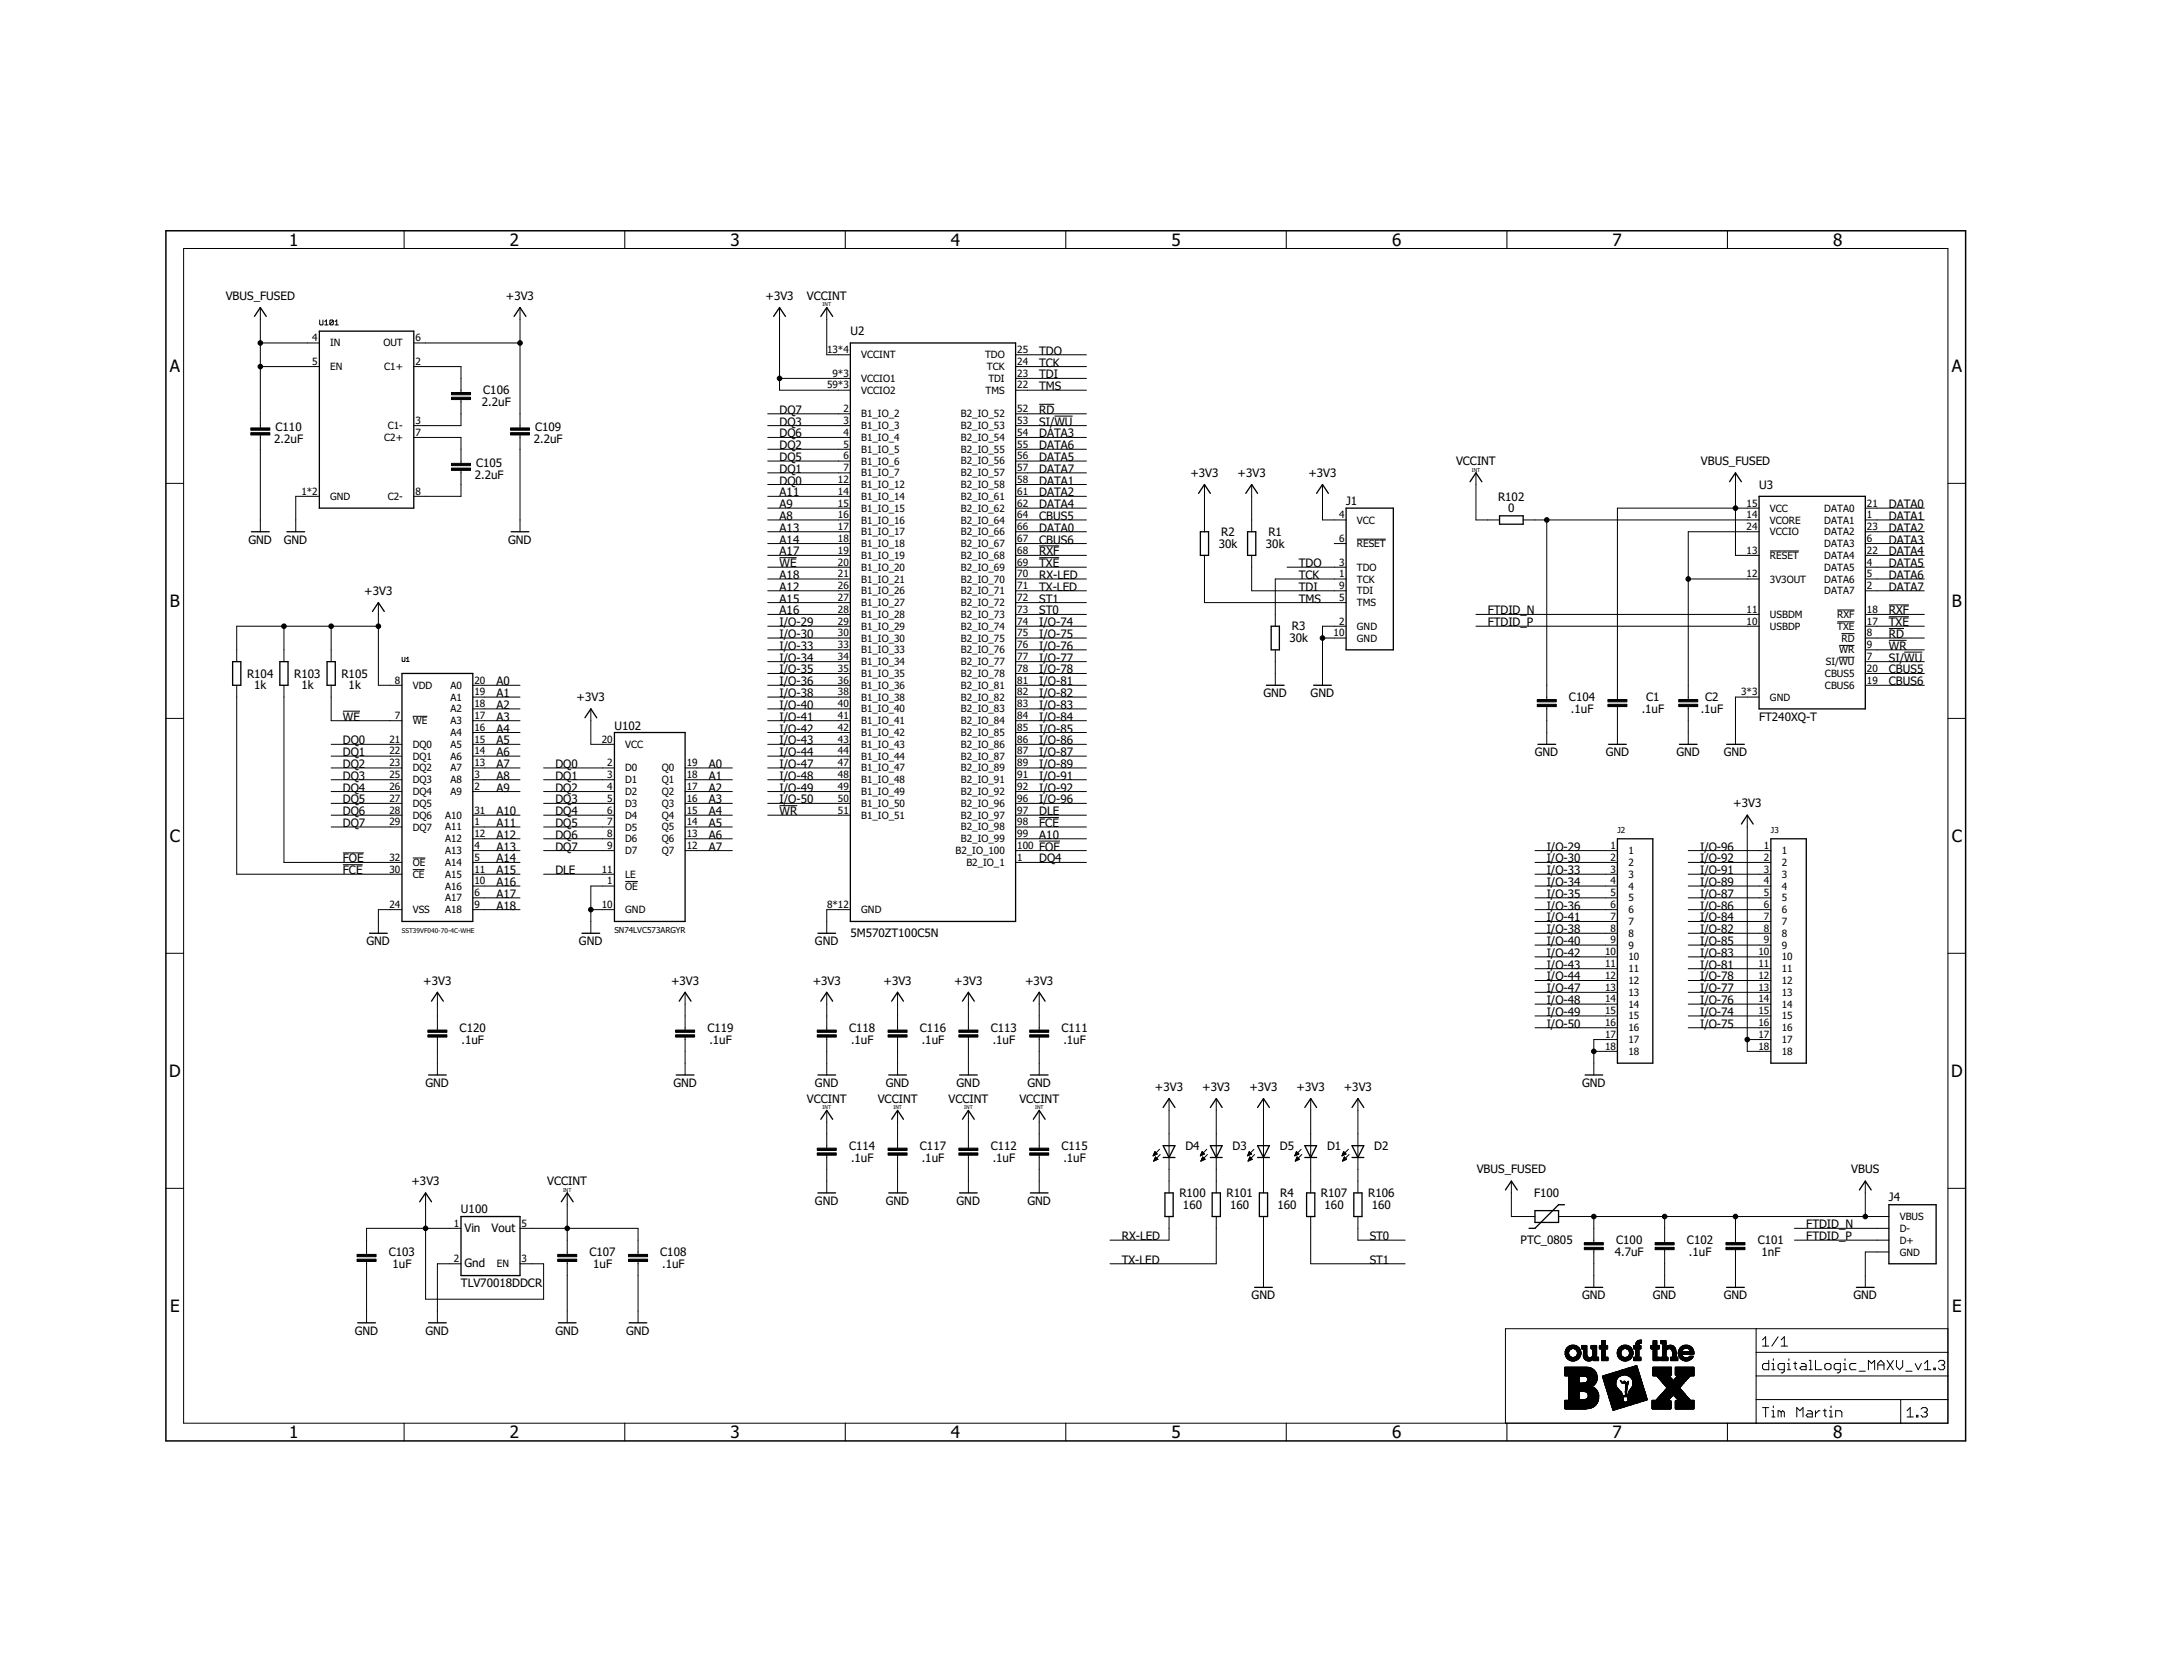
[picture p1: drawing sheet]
<svg xmlns="http://www.w3.org/2000/svg" width="279mm" height="216mm" viewBox="0 0 279 216" stroke-linecap="round" stroke-linejoin="round" font-family="sans-serif">
<defs><g id="words">
<g font-size="2.2">
<text x="37.4" y="31.7">1</text>
<text x="65.8" y="31.7">2</text>
<text x="94.3" y="31.7">3</text>
<text x="122.8" y="31.7">4</text>
<text x="151.3" y="31.7">5</text>
<text x="179.7" y="31.7">6</text>
<text x="208.2" y="31.7">7</text>
<text x="236.7" y="31.7">8</text>
<text x="21.9" y="48">A</text>
<text x="252" y="48">A</text>
<text x="21.9" y="78.3">B</text>
<text x="252" y="78.3">B</text>
<text x="21.9" y="108.6">C</text>
<text x="252" y="108.6">C</text>
<text x="21.8" y="139">D</text>
<text x="251.9" y="139">D</text>
<text x="21.9" y="169.3">E</text>
<text x="252" y="169.3">E</text>
<text x="37.4" y="185.6">1</text>
<text x="65.8" y="185.6">2</text>
<text x="94.3" y="185.6">3</text>
<text x="122.8" y="185.6">4</text>
<text x="151.3" y="185.6">5</text>
<text x="179.7" y="185.6">6</text>
<text x="208.2" y="185.6">7</text>
<text x="236.7" y="185.6">8</text>
</g>
<g font-size="1.5">
<text x="29.1" y="38.7">VBUS_FUSED</text>
<text x="65.3" y="38.7">+3V3</text>
<text x="98.8" y="38.7">+3V3</text>
<text x="104.2" y="38.7">VCCINT</text>
<text x="109.8" y="43.3">U2</text>
<text x="134.2" y="45.8">TDO</text>
<text x="134.2" y="47.3">TCK</text>
<text x="62.2" y="52.4">2.2uF</text>
<text x="62.4" y="50.9">C106</text>
<text x="100.7" y="53.4">DQ7</text>
<text x="134.2" y="48.8">TDI</text>
<text x="134.2" y="50.3">TMS</text>
<text x="134.2" y="53.4">RD</text>
<text x="35.4" y="57.2">2.2uF</text>
<text x="35.6" y="55.7">C110</text>
<text x="68.9" y="57.2">2.2uF</text>
<text x="69.1" y="55.7">C109</text>
<text x="100.7" y="58">DQ2</text>
<text x="100.7" y="54.9">DQ3</text>
<text x="100.7" y="59.5">DQ5</text>
<text x="100.7" y="56.4">DQ6</text>
<text x="134.2" y="54.9">SI/WU</text>
<text x="134.2" y="58">DATA6</text>
<text x="134.2" y="59.5">DATA5</text>
<text x="134.2" y="56.4">DATA3</text>
<text x="61.3" y="61.8">2.2uF</text>
<text x="61.5" y="60.2">C105</text>
<text x="100.7" y="65.6">A9</text>
<text x="100.7" y="64.1">A11</text>
<text x="100.7" y="62.5">DQ0</text>
<text x="100.7" y="61">DQ1</text>
<text x="134.2" y="61">DATA7</text>
<text x="134.2" y="65.6">DATA4</text>
<text x="134.2" y="64.1">DATA2</text>
<text x="134.2" y="62.5">DATA1</text>
<text x="153.7" y="61.5">+3V3</text>
<text x="159.8" y="61.5">+3V3</text>
<text x="168.9" y="61.5">+3V3</text>
<text x="173.8" y="65.1">J1</text>
<text x="188" y="60">VCCINT</text>
<text x="193.4" y="64.6">R102</text>
<text x="219.6" y="60">VBUS_FUSED</text>
<text x="227.1" y="63.1">U3</text>
<text x="243.9" y="65.6">DATA0</text>
<text x="32.1" y="70.2">GND</text>
<text x="36.7" y="70.2">GND</text>
<text x="65.6" y="70.2">GND</text>
<text x="100.7" y="67.1">A8</text>
<text x="100.7" y="68.6">A13</text>
<text x="100.7" y="70.2">A14</text>
<text x="100.7" y="71.7">A17</text>
<text x="134.2" y="67.1">CBUS5</text>
<text x="134.2" y="70.2">CBUS6</text>
<text x="134.2" y="71.7">RXF</text>
<text x="134.2" y="68.6">DATA0</text>
<text x="157.4" y="70.7">30k</text>
<text x="157.7" y="69.2">R2</text>
<text x="163.4" y="70.7">30k</text>
<text x="163.8" y="69.2">R1</text>
<text x="194.7" y="66.1">0</text>
<text x="243.9" y="71.7">DATA4</text>
<text x="243.9" y="70.2">DATA3</text>
<text x="243.9" y="68.6">DATA2</text>
<text x="243.9" y="67.1">DATA1</text>
<text x="47" y="76.8">+3V3</text>
<text x="100.7" y="73.2">WE</text>
<text x="100.7" y="76.2">A12</text>
<text x="100.7" y="77.8">A15</text>
<text x="100.7" y="74.7">A18</text>
<text x="134.2" y="77.8">ST1</text>
<text x="134.2" y="73.2">TXE</text>
<text x="134.2" y="74.7">RX-LED</text>
<text x="134.2" y="76.2">TX-LED</text>
<text x="167.7" y="73.2">TDO</text>
<text x="167.7" y="74.7">TCK</text>
<text x="167.7" y="76.2">TDI</text>
<text x="167.7" y="77.8">TMS</text>
<text x="243.9" y="76.2">DATA7</text>
<text x="243.9" y="74.7">DATA6</text>
<text x="243.9" y="73.2">DATA5</text>
<text x="100.7" y="79.3">A16</text>
<text x="100.7" y="80.8">I/O-29</text>
<text x="100.7" y="82.3">I/O-30</text>
<text x="100.7" y="83.9">I/O-33</text>
<text x="134.2" y="79.3">ST0</text>
<text x="134.2" y="83.9">I/O-76</text>
<text x="134.2" y="82.3">I/O-75</text>
<text x="134.2" y="80.8">I/O-74</text>
<text x="166.5" y="82.9">30k</text>
<text x="166.8" y="81.3">R3</text>
<text x="192.1" y="79.3">FTDID_N</text>
<text x="192.1" y="80.8">FTDID_P</text>
<text x="243.9" y="83.9">WR</text>
<text x="243.9" y="82.3">RD</text>
<text x="243.9" y="80.8">TXE</text>
<text x="243.9" y="79.3">RXF</text>
<text x="31.9" y="87.4">R104</text>
<text x="32.8" y="89">1k</text>
<text x="38" y="87.4">R103</text>
<text x="38.9" y="89">1k</text>
<text x="44.1" y="87.4">R105</text>
<text x="45" y="89">1k</text>
<text x="64.1" y="88.4">A0</text>
<text x="64.1" y="90">A1</text>
<text x="100.7" y="85.4">I/O-34</text>
<text x="100.7" y="86.9">I/O-35</text>
<text x="100.7" y="88.4">I/O-36</text>
<text x="100.7" y="90">I/O-38</text>
<text x="134.2" y="90">I/O-82</text>
<text x="134.2" y="88.4">I/O-81</text>
<text x="134.2" y="86.9">I/O-78</text>
<text x="134.2" y="85.4">I/O-77</text>
<text x="163.1" y="90">GND</text>
<text x="169.2" y="90">GND</text>
<text x="243.9" y="86.9">CBUS5</text>
<text x="243.9" y="88.4">CBUS6</text>
<text x="243.9" y="85.4">SI/WU</text>
<text x="44.3" y="93">WE</text>
<text x="64.1" y="91.5">A2</text>
<text x="64.1" y="93">A3</text>
<text x="64.1" y="94.5">A4</text>
<text x="74.5" y="90.5">+3V3</text>
<text x="79.3" y="94.2">U102</text>
<text x="100.7" y="91.5">I/O-40</text>
<text x="100.7" y="93">I/O-41</text>
<text x="100.7" y="94.5">I/O-42</text>
<text x="134.2" y="94.5">I/O-85</text>
<text x="134.2" y="93">I/O-84</text>
<text x="134.2" y="91.5">I/O-83</text>
<text x="202.6" y="90.5">C104</text>
<text x="202.8" y="92">.1uF</text>
<text x="212" y="92">.1uF</text>
<text x="212.5" y="90.5">C1</text>
<text x="219.6" y="92">.1uF</text>
<text x="220.2" y="90.5">C2</text>
<text x="227.1" y="93">FT240XQ-T</text>
<text x="44.3" y="99.1">DQ2</text>
<text x="44.3" y="100.6">DQ3</text>
<text x="44.3" y="96.1">DQ0</text>
<text x="44.3" y="97.6">DQ1</text>
<text x="64.1" y="96.1">A5</text>
<text x="64.1" y="97.6">A6</text>
<text x="64.1" y="99.1">A7</text>
<text x="64.1" y="100.6">A8</text>
<text x="71.7" y="99.1">DQ0</text>
<text x="71.7" y="100.6">DQ1</text>
<text x="91.5" y="99.1">A0</text>
<text x="91.5" y="100.6">A1</text>
<text x="100.7" y="96.1">I/O-43</text>
<text x="100.7" y="97.6">I/O-44</text>
<text x="100.7" y="99.1">I/O-47</text>
<text x="100.7" y="100.6">I/O-48</text>
<text x="134.2" y="100.6">I/O-91</text>
<text x="134.2" y="99.1">I/O-89</text>
<text x="134.2" y="97.6">I/O-87</text>
<text x="134.2" y="96.1">I/O-86</text>
<text x="198.2" y="97.6">GND</text>
<text x="207.3" y="97.6">GND</text>
<text x="216.5" y="97.6">GND</text>
<text x="222.6" y="97.6">GND</text>
<text x="44.3" y="102.2">DQ4</text>
<text x="44.3" y="103.7">DQ5</text>
<text x="44.3" y="105.2">DQ6</text>
<text x="44.3" y="106.7">DQ7</text>
<text x="64.1" y="102.2">A9</text>
<text x="64.1" y="105.2">A10</text>
<text x="64.1" y="106.7">A11</text>
<text x="71.7" y="102.2">DQ2</text>
<text x="71.7" y="103.7">DQ3</text>
<text x="71.7" y="105.2">DQ4</text>
<text x="71.7" y="106.7">DQ5</text>
<text x="91.5" y="102.2">A2</text>
<text x="91.5" y="103.7">A3</text>
<text x="91.5" y="105.2">A4</text>
<text x="91.5" y="106.7">A5</text>
<text x="100.7" y="105.2">WR</text>
<text x="100.7" y="102.2">I/O-49</text>
<text x="100.7" y="103.7">I/O-50</text>
<text x="134.2" y="106.7">FCE</text>
<text x="134.2" y="105.2">DLE</text>
<text x="134.2" y="103.7">I/O-96</text>
<text x="134.2" y="102.2">I/O-92</text>
<text x="223.8" y="104.2">+3V3</text>
<text x="44.3" y="111.3">FOE</text>
<text x="44.3" y="112.8">FCE</text>
<text x="64.1" y="108.2">A12</text>
<text x="64.1" y="109.8">A13</text>
<text x="64.1" y="111.3">A14</text>
<text x="64.1" y="112.8">A15</text>
<text x="71.7" y="108.2">DQ6</text>
<text x="71.7" y="109.8">DQ7</text>
<text x="71.7" y="112.8">DLE</text>
<text x="91.5" y="108.2">A6</text>
<text x="91.5" y="109.8">A7</text>
<text x="134.2" y="108.2">A10</text>
<text x="134.2" y="111.3">DQ4</text>
<text x="134.2" y="109.8">FOE</text>
<text x="199.7" y="109.8">I/O-29</text>
<text x="199.7" y="111.3">I/O-30</text>
<text x="199.7" y="112.8">I/O-33</text>
<text x="219.5" y="109.8">I/O-96</text>
<text x="219.5" y="111.3">I/O-92</text>
<text x="219.5" y="112.8">I/O-91</text>
<text x="64.1" y="114.3">A16</text>
<text x="64.1" y="115.9">A17</text>
<text x="64.1" y="117.4">A18</text>
<text x="199.7" y="114.3">I/O-34</text>
<text x="199.7" y="115.9">I/O-35</text>
<text x="199.7" y="117.4">I/O-36</text>
<text x="199.7" y="118.9">I/O-41</text>
<text x="219.5" y="114.3">I/O-89</text>
<text x="219.5" y="115.9">I/O-87</text>
<text x="219.5" y="117.4">I/O-86</text>
<text x="219.5" y="118.9">I/O-84</text>
<text x="47.3" y="122">GND</text>
<text x="74.8" y="122">GND</text>
<text x="105.2" y="122">GND</text>
<text x="109.8" y="121">5M570ZT100C5N</text>
<text x="199.7" y="120.4">I/O-38</text>
<text x="199.7" y="122">I/O-40</text>
<text x="199.7" y="123.5">I/O-42</text>
<text x="199.7" y="125">I/O-43</text>
<text x="219.5" y="122">I/O-85</text>
<text x="219.5" y="123.5">I/O-83</text>
<text x="219.5" y="120.4">I/O-82</text>
<text x="219.5" y="125">I/O-81</text>
<text x="54.6" y="127.1">+3V3</text>
<text x="86.6" y="127.1">+3V3</text>
<text x="104.9" y="127.1">+3V3</text>
<text x="114.1" y="127.1">+3V3</text>
<text x="123.2" y="127.1">+3V3</text>
<text x="132.4" y="127.1">+3V3</text>
<text x="199.7" y="126.5">I/O-44</text>
<text x="199.7" y="128.1">I/O-47</text>
<text x="199.7" y="129.6">I/O-48</text>
<text x="199.7" y="131.1">I/O-49</text>
<text x="219.5" y="126.5">I/O-78</text>
<text x="219.5" y="128.1">I/O-77</text>
<text x="219.5" y="129.6">I/O-76</text>
<text x="219.5" y="131.1">I/O-74</text>
<text x="59.3" y="133.2">C120</text>
<text x="59.6" y="134.7">.1uF</text>
<text x="91.3" y="133.2">C119</text>
<text x="91.6" y="134.7">.1uF</text>
<text x="109.6" y="133.2">C118</text>
<text x="109.9" y="134.7">.1uF</text>
<text x="118.8" y="133.2">C116</text>
<text x="119" y="134.7">.1uF</text>
<text x="127.9" y="133.2">C113</text>
<text x="128.2" y="134.7">.1uF</text>
<text x="137.1" y="133.2">C111</text>
<text x="137.3" y="134.7">.1uF</text>
<text x="199.7" y="132.6">I/O-50</text>
<text x="219.5" y="132.6">I/O-75</text>
<text x="54.9" y="140.2">GND</text>
<text x="86.9" y="140.2">GND</text>
<text x="104.2" y="142.3">VCCINT</text>
<text x="105.2" y="140.2">GND</text>
<text x="113.3" y="142.3">VCCINT</text>
<text x="114.4" y="140.2">GND</text>
<text x="122.5" y="142.3">VCCINT</text>
<text x="123.5" y="140.2">GND</text>
<text x="131.6" y="142.3">VCCINT</text>
<text x="132.7" y="140.2">GND</text>
<text x="149.1" y="140.8">+3V3</text>
<text x="155.2" y="140.8">+3V3</text>
<text x="161.3" y="140.8">+3V3</text>
<text x="167.4" y="140.8">+3V3</text>
<text x="173.5" y="140.8">+3V3</text>
<text x="204.3" y="140.2">GND</text>
<text x="109.6" y="148.4">C114</text>
<text x="109.9" y="149.9">.1uF</text>
<text x="118.8" y="148.4">C117</text>
<text x="119" y="149.9">.1uF</text>
<text x="127.9" y="148.4">C112</text>
<text x="128.2" y="149.9">.1uF</text>
<text x="137.1" y="148.4">C115</text>
<text x="137.3" y="149.9">.1uF</text>
<text x="153.1" y="148.4">D4</text>
<text x="159.1" y="148.4">D3</text>
<text x="165.2" y="148.4">D5</text>
<text x="171.3" y="148.4">D1</text>
<text x="177.4" y="148.4">D2</text>
<text x="53.1" y="153">+3V3</text>
<text x="70.7" y="153">VCCINT</text>
<text x="105.2" y="155.5">GND</text>
<text x="114.4" y="155.5">GND</text>
<text x="123.5" y="155.5">GND</text>
<text x="132.7" y="155.5">GND</text>
<text x="152.3" y="154.5">R100</text>
<text x="158.4" y="154.5">R101</text>
<text x="165.3" y="154.5">R4</text>
<text x="170.6" y="154.5">R107</text>
<text x="176.7" y="154.5">R106</text>
<text x="190.7" y="151.4">VBUS_FUSED</text>
<text x="198.1" y="154.5">F100</text>
<text x="239" y="151.4">VBUS</text>
<text x="243.9" y="155">J4</text>
<text x="59.5" y="156.5">U100</text>
<text x="60" y="159">Vin</text>
<text x="63.5" y="159">Vout</text>
<text x="144.8" y="160">RX-LED</text>
<text x="152.7" y="156">160</text>
<text x="158.8" y="156">160</text>
<text x="164.9" y="156">160</text>
<text x="171" y="156">160</text>
<text x="176.8" y="160">ST0</text>
<text x="177.1" y="156">160</text>
<text x="196.3" y="160.6">PTC_0805</text>
<text x="208.7" y="160.6">C100</text>
<text x="217.8" y="160.6">C102</text>
<text x="227" y="160.6">C101</text>
<text x="233.2" y="158.5">FTDID_N</text>
<text x="233.2" y="160">FTDID_P</text>
<text x="50.2" y="162.1">C103</text>
<text x="50.7" y="163.6">1uF</text>
<text x="59.5" y="166.1">TLV70018DDCR</text>
<text x="60" y="163.6">Gnd</text>
<text x="76.1" y="162.1">C107</text>
<text x="76.6" y="163.6">1uF</text>
<text x="85.2" y="162.1">C108</text>
<text x="85.5" y="163.6">.1uF</text>
<text x="144.8" y="163.1">TX-LED</text>
<text x="161.6" y="167.7">GND</text>
<text x="176.8" y="163.1">ST1</text>
<text x="204.3" y="167.7">GND</text>
<text x="208.5" y="162.1">4.7uF</text>
<text x="213.4" y="167.7">GND</text>
<text x="218.1" y="162.1">.1uF</text>
<text x="222.6" y="167.7">GND</text>
<text x="227.4" y="162.1">1nF</text>
<text x="239.3" y="167.7">GND</text>
<text x="45.8" y="172.2">GND</text>
<text x="54.9" y="172.2">GND</text>
<text x="71.7" y="172.2">GND</text>
<text x="80.8" y="172.2">GND</text>
</g>
<g font-size="1.3">
<text x="40.3" y="44">4</text>
<text x="40.3" y="47.1">5</text>
<text x="42.6" y="44.7">IN</text>
<text x="42.6" y="47.8">EN</text>
<text x="49.5" y="44.7">OUT</text>
<text x="49.6" y="47.8">C1+</text>
<text x="53.6" y="47.1">2</text>
<text x="53.6" y="44">6</text>
<text x="106.8" y="45.6">13*4</text>
<text x="111.2" y="46.2">VCCINT</text>
<text x="127.2" y="46.2">TDO</text>
<text x="127.4" y="47.8">TCK</text>
<text x="131.3" y="47.1">24</text>
<text x="131.3" y="45.6">25</text>
<text x="106.8" y="50.1">59*3</text>
<text x="107.5" y="48.6">9*3</text>
<text x="108.9" y="53.2">2</text>
<text x="111.2" y="49.3">VCCIO1</text>
<text x="111.2" y="50.8">VCCIO2</text>
<text x="111.2" y="53.9">B1_IO_2</text>
<text x="124.1" y="53.8">B2_IO_52</text>
<text x="127.3" y="50.8">TMS</text>
<text x="127.6" y="49.3">TDI</text>
<text x="131.3" y="50.1">22</text>
<text x="131.3" y="48.6">23</text>
<text x="131.3" y="53.2">52</text>
<text x="49.6" y="56.9">C2+</text>
<text x="50.1" y="55.4">C1-</text>
<text x="53.6" y="54.7">3</text>
<text x="53.6" y="56.2">7</text>
<text x="108.9" y="54.7">3</text>
<text x="108.9" y="56.2">4</text>
<text x="108.9" y="57.8">5</text>
<text x="108.9" y="59.3">6</text>
<text x="111.2" y="55.4">B1_IO_3</text>
<text x="111.2" y="56.9">B1_IO_4</text>
<text x="111.2" y="58.4">B1_IO_5</text>
<text x="111.2" y="59.9">B1_IO_6</text>
<text x="124.1" y="55.4">B2_IO_53</text>
<text x="124.1" y="56.9">B2_IO_54</text>
<text x="124.1" y="58.4">B2_IO_55</text>
<text x="124.1" y="59.9">B2_IO_56</text>
<text x="131.3" y="54.7">53</text>
<text x="131.3" y="56.2">54</text>
<text x="131.3" y="57.8">55</text>
<text x="131.3" y="59.3">56</text>
<text x="38.9" y="63.8">1*2</text>
<text x="42.6" y="64.5">GND</text>
<text x="50.1" y="64.5">C2-</text>
<text x="53.6" y="63.8">8</text>
<text x="108.2" y="62.3">12</text>
<text x="108.2" y="63.8">14</text>
<text x="108.2" y="65.4">15</text>
<text x="108.9" y="60.8">7</text>
<text x="111.2" y="61.5">B1_IO_7</text>
<text x="111.2" y="63">B1_IO_12</text>
<text x="111.2" y="64.5">B1_IO_14</text>
<text x="124.1" y="61.5">B2_IO_57</text>
<text x="124.1" y="63">B2_IO_58</text>
<text x="124.1" y="64.5">B2_IO_61</text>
<text x="131.3" y="60.8">57</text>
<text x="131.3" y="62.3">58</text>
<text x="131.3" y="63.8">61</text>
<text x="131.3" y="65.4">62</text>
<text x="225.5" y="65.4">15</text>
<text x="241.1" y="65.4">21</text>
<text x="108.2" y="66.9">16</text>
<text x="108.2" y="68.4">17</text>
<text x="108.2" y="69.9">18</text>
<text x="108.2" y="71.5">19</text>
<text x="111.2" y="66">B1_IO_15</text>
<text x="111.2" y="67.6">B1_IO_16</text>
<text x="111.2" y="69.1">B1_IO_17</text>
<text x="111.2" y="70.6">B1_IO_18</text>
<text x="124.1" y="66">B2_IO_62</text>
<text x="124.1" y="67.6">B2_IO_64</text>
<text x="124.1" y="69.1">B2_IO_66</text>
<text x="124.1" y="70.6">B2_IO_67</text>
<text x="131.3" y="66.9">64</text>
<text x="131.3" y="68.4">66</text>
<text x="131.3" y="69.9">67</text>
<text x="131.3" y="71.5">68</text>
<text x="172.9" y="66.9">4</text>
<text x="172.9" y="69.9">6</text>
<text x="175.2" y="67.6">VCC</text>
<text x="175.2" y="70.6">RESET</text>
<text x="225.5" y="71.5">13</text>
<text x="225.5" y="68.4">24</text>
<text x="225.5" y="66.9">14</text>
<text x="228.5" y="66">VCC</text>
<text x="228.5" y="69.1">VCCIO</text>
<text x="228.5" y="67.6">VCORE</text>
<text x="235.5" y="66">DATA0</text>
<text x="235.5" y="67.6">DATA1</text>
<text x="235.5" y="69.1">DATA2</text>
<text x="235.5" y="70.6">DATA3</text>
<text x="241.1" y="66.9">1</text>
<text x="241.1" y="68.4">23</text>
<text x="241.1" y="69.9">6</text>
<text x="241.1" y="71.5">22</text>
<text x="108.2" y="73">20</text>
<text x="108.2" y="74.5">21</text>
<text x="108.2" y="76">26</text>
<text x="108.2" y="77.6">27</text>
<text x="111.2" y="72.1">B1_IO_19</text>
<text x="111.2" y="73.7">B1_IO_20</text>
<text x="111.2" y="75.2">B1_IO_21</text>
<text x="111.2" y="76.7">B1_IO_26</text>
<text x="124.1" y="72.1">B2_IO_68</text>
<text x="124.1" y="73.7">B2_IO_69</text>
<text x="124.1" y="75.2">B2_IO_70</text>
<text x="124.1" y="76.7">B2_IO_71</text>
<text x="131.3" y="73">69</text>
<text x="131.3" y="74.5">70</text>
<text x="131.3" y="76">71</text>
<text x="131.3" y="77.6">72</text>
<text x="172.9" y="73">3</text>
<text x="172.9" y="74.5">1</text>
<text x="172.9" y="76">9</text>
<text x="172.9" y="77.6">5</text>
<text x="175.2" y="73.7">TDO</text>
<text x="175.2" y="75.2">TCK</text>
<text x="175.2" y="76.7">TDI</text>
<text x="225.5" y="74.5">12</text>
<text x="228.5" y="75.2">3V3OUT</text>
<text x="228.5" y="72.1">RESET</text>
<text x="235.5" y="72.1">DATA4</text>
<text x="235.5" y="73.7">DATA5</text>
<text x="235.5" y="75.2">DATA6</text>
<text x="235.5" y="76.7">DATA7</text>
<text x="241.1" y="73">4</text>
<text x="241.1" y="74.5">5</text>
<text x="241.1" y="76">2</text>
<text x="108.2" y="79.1">28</text>
<text x="108.2" y="80.6">29</text>
<text x="108.2" y="82.1">30</text>
<text x="108.2" y="83.7">33</text>
<text x="111.2" y="78.2">B1_IO_27</text>
<text x="111.2" y="79.8">B1_IO_28</text>
<text x="111.2" y="81.3">B1_IO_29</text>
<text x="111.2" y="82.8">B1_IO_30</text>
<text x="124.1" y="78.2">B2_IO_72</text>
<text x="124.1" y="79.7">B2_IO_73</text>
<text x="124.1" y="81.3">B2_IO_74</text>
<text x="124.1" y="82.8">B2_IO_75</text>
<text x="131.3" y="79.1">73</text>
<text x="131.3" y="80.6">74</text>
<text x="131.3" y="82.1">75</text>
<text x="131.3" y="83.7">76</text>
<text x="172.2" y="82.1">10</text>
<text x="172.9" y="80.6">2</text>
<text x="175.2" y="78.2">TMS</text>
<text x="175.2" y="81.3">GND</text>
<text x="175.2" y="82.8">GND</text>
<text x="225.5" y="79.1">11</text>
<text x="225.5" y="80.6">10</text>
<text x="228.5" y="79.8">USBDM</text>
<text x="228.5" y="81.3">USBDP</text>
<text x="237.2" y="79.7">RXF</text>
<text x="237.2" y="81.3">TXE</text>
<text x="237.8" y="82.8">RD</text>
<text x="241.1" y="79.1">18</text>
<text x="241.1" y="80.6">17</text>
<text x="241.1" y="82.1">8</text>
<text x="241.1" y="83.7">9</text>
<text x="51" y="88.2">8</text>
<text x="53.3" y="88.9">VDD</text>
<text x="58.2" y="88.9">A0</text>
<text x="61.3" y="88.2">20</text>
<text x="61.3" y="89.7">19</text>
<text x="108.2" y="85.2">34</text>
<text x="108.2" y="86.7">35</text>
<text x="108.2" y="88.2">36</text>
<text x="108.2" y="89.7">38</text>
<text x="111.2" y="84.3">B1_IO_33</text>
<text x="111.2" y="85.8">B1_IO_34</text>
<text x="111.2" y="87.4">B1_IO_35</text>
<text x="111.2" y="88.9">B1_IO_36</text>
<text x="124.1" y="84.3">B2_IO_76</text>
<text x="124.1" y="85.8">B2_IO_77</text>
<text x="124.1" y="87.4">B2_IO_78</text>
<text x="124.1" y="88.9">B2_IO_81</text>
<text x="131.3" y="85.2">77</text>
<text x="131.3" y="86.7">78</text>
<text x="131.3" y="88.2">81</text>
<text x="131.3" y="89.7">82</text>
<text x="224.8" y="89.7">3*3</text>
<text x="235.6" y="87.4">CBUS5</text>
<text x="235.6" y="88.9">CBUS6</text>
<text x="235.7" y="85.8">SI/WU</text>
<text x="237.5" y="84.3">WR</text>
<text x="241.1" y="85.2">7</text>
<text x="241.1" y="86.7">20</text>
<text x="241.1" y="88.2">19</text>
<text x="50.3" y="95.8">21</text>
<text x="51" y="92.8">7</text>
<text x="53.3" y="93.5">WE</text>
<text x="58.2" y="90.4">A1</text>
<text x="58.2" y="91.9">A2</text>
<text x="58.2" y="93.5">A3</text>
<text x="58.2" y="95">A4</text>
<text x="61.3" y="91.3">18</text>
<text x="61.3" y="92.8">17</text>
<text x="61.3" y="94.3">16</text>
<text x="61.3" y="95.8">15</text>
<text x="77.7" y="95.8">20</text>
<text x="108.2" y="91.3">40</text>
<text x="108.2" y="92.8">41</text>
<text x="108.2" y="94.3">42</text>
<text x="108.2" y="95.8">43</text>
<text x="111.2" y="90.4">B1_IO_38</text>
<text x="111.2" y="91.9">B1_IO_40</text>
<text x="111.2" y="93.5">B1_IO_41</text>
<text x="111.2" y="95">B1_IO_42</text>
<text x="124.1" y="90.4">B2_IO_82</text>
<text x="124.1" y="91.9">B2_IO_83</text>
<text x="124.1" y="93.5">B2_IO_84</text>
<text x="124.1" y="95">B2_IO_85</text>
<text x="131.3" y="91.3">83</text>
<text x="131.3" y="92.8">84</text>
<text x="131.3" y="94.3">85</text>
<text x="131.3" y="95.8">86</text>
<text x="228.5" y="90.4">GND</text>
<text x="50.3" y="97.4">22</text>
<text x="50.3" y="98.9">23</text>
<text x="50.3" y="100.4">25</text>
<text x="50.3" y="101.9">26</text>
<text x="53.3" y="96.5">DQ0</text>
<text x="53.3" y="98">DQ1</text>
<text x="53.3" y="99.6">DQ2</text>
<text x="53.3" y="101.1">DQ3</text>
<text x="58.2" y="96.5">A5</text>
<text x="58.2" y="98">A6</text>
<text x="58.2" y="99.6">A7</text>
<text x="58.2" y="101.1">A8</text>
<text x="61.3" y="97.4">14</text>
<text x="61.3" y="98.9">13</text>
<text x="61.3" y="100.4">3</text>
<text x="61.3" y="101.9">2</text>
<text x="78.4" y="98.9">2</text>
<text x="78.4" y="100.4">3</text>
<text x="78.4" y="101.9">4</text>
<text x="80.7" y="99.6">D0</text>
<text x="80.7" y="101.1">D1</text>
<text x="80.7" y="96.5">VCC</text>
<text x="85.5" y="101.1">Q1</text>
<text x="85.5" y="99.6">Q0</text>
<text x="88.7" y="101.9">17</text>
<text x="88.7" y="100.4">18</text>
<text x="88.7" y="98.9">19</text>
<text x="108.2" y="97.4">44</text>
<text x="108.2" y="98.9">47</text>
<text x="108.2" y="100.4">48</text>
<text x="108.2" y="101.9">49</text>
<text x="111.2" y="96.5">B1_IO_43</text>
<text x="111.2" y="98">B1_IO_44</text>
<text x="111.2" y="99.6">B1_IO_47</text>
<text x="111.2" y="101.1">B1_IO_48</text>
<text x="124.1" y="96.5">B2_IO_86</text>
<text x="124.1" y="98">B2_IO_87</text>
<text x="124.1" y="99.6">B2_IO_89</text>
<text x="124.1" y="101.1">B2_IO_91</text>
<text x="131.3" y="97.4">87</text>
<text x="131.3" y="98.9">89</text>
<text x="131.3" y="100.4">91</text>
<text x="131.3" y="101.9">92</text>
<text x="50.3" y="103.5">27</text>
<text x="50.3" y="105">28</text>
<text x="50.3" y="106.5">29</text>
<text x="53.3" y="102.6">DQ4</text>
<text x="53.3" y="104.1">DQ5</text>
<text x="53.3" y="105.7">DQ6</text>
<text x="53.3" y="107.2">DQ7</text>
<text x="57.5" y="105.7">A10</text>
<text x="57.5" y="107.2">A11</text>
<text x="58.2" y="102.6">A9</text>
<text x="61.3" y="105">31</text>
<text x="61.3" y="106.5">1</text>
<text x="78.4" y="103.5">5</text>
<text x="78.4" y="105">6</text>
<text x="78.4" y="106.5">7</text>
<text x="80.7" y="102.6">D2</text>
<text x="80.7" y="104.1">D3</text>
<text x="80.7" y="105.7">D4</text>
<text x="80.7" y="107.2">D5</text>
<text x="85.5" y="107.2">Q5</text>
<text x="85.5" y="105.7">Q4</text>
<text x="85.5" y="104.1">Q3</text>
<text x="85.5" y="102.6">Q2</text>
<text x="88.7" y="106.5">14</text>
<text x="88.7" y="105">15</text>
<text x="88.7" y="103.5">16</text>
<text x="108.2" y="103.5">50</text>
<text x="108.2" y="105">51</text>
<text x="111.2" y="102.6">B1_IO_49</text>
<text x="111.2" y="104.1">B1_IO_50</text>
<text x="111.2" y="105.7">B1_IO_51</text>
<text x="124.1" y="102.6">B2_IO_92</text>
<text x="124.1" y="104.1">B2_IO_96</text>
<text x="124.1" y="105.7">B2_IO_97</text>
<text x="124.1" y="107.2">B2_IO_98</text>
<text x="131.3" y="103.5">96</text>
<text x="131.3" y="105">97</text>
<text x="131.3" y="106.5">98</text>
<text x="50.3" y="111.1">32</text>
<text x="50.3" y="112.6">30</text>
<text x="53.3" y="111.7">OE</text>
<text x="53.3" y="113.3">CE</text>
<text x="57.5" y="108.7">A12</text>
<text x="57.5" y="110.2">A13</text>
<text x="57.5" y="111.7">A14</text>
<text x="57.5" y="113.3">A15</text>
<text x="61.3" y="108">12</text>
<text x="61.3" y="109.6">4</text>
<text x="61.3" y="111.1">5</text>
<text x="61.3" y="112.6">11</text>
<text x="77.7" y="112.6">11</text>
<text x="78.4" y="108">8</text>
<text x="78.4" y="109.6">9</text>
<text x="80.7" y="108.7">D6</text>
<text x="80.7" y="110.2">D7</text>
<text x="80.7" y="113.3">LE</text>
<text x="85.5" y="110.2">Q7</text>
<text x="85.5" y="108.7">Q6</text>
<text x="88.7" y="109.6">12</text>
<text x="88.7" y="108">13</text>
<text x="123.4" y="110.2">B2_IO_100</text>
<text x="124.1" y="108.7">B2_IO_99</text>
<text x="124.8" y="111.7">B2_IO_1</text>
<text x="131.3" y="108">99</text>
<text x="131.3" y="109.6">100</text>
<text x="131.3" y="111.1">1</text>
<text x="207.9" y="109.6">1</text>
<text x="207.9" y="111.1">2</text>
<text x="207.9" y="112.6">3</text>
<text x="210.2" y="110.2">1</text>
<text x="210.2" y="111.7">2</text>
<text x="210.2" y="113.3">3</text>
<text x="227.7" y="109.6">1</text>
<text x="227.7" y="111.1">2</text>
<text x="227.7" y="112.6">3</text>
<text x="230.1" y="110.2">1</text>
<text x="230.1" y="111.7">2</text>
<text x="230.1" y="113.3">3</text>
<text x="50.3" y="117.2">24</text>
<text x="53.3" y="117.8">VSS</text>
<text x="57.5" y="114.8">A16</text>
<text x="57.5" y="116.3">A17</text>
<text x="57.5" y="117.8">A18</text>
<text x="61.3" y="114.1">10</text>
<text x="61.3" y="115.6">6</text>
<text x="61.3" y="117.2">9</text>
<text x="77.7" y="117.2">10</text>
<text x="78.4" y="114.1">1</text>
<text x="80.7" y="114.8">OE</text>
<text x="80.7" y="117.8">GND</text>
<text x="106.8" y="117.2">8*12</text>
<text x="111.2" y="117.8">GND</text>
<text x="207.9" y="114.1">4</text>
<text x="207.9" y="115.6">5</text>
<text x="207.9" y="117.2">6</text>
<text x="207.9" y="118.7">7</text>
<text x="210.2" y="114.8">4</text>
<text x="210.2" y="116.3">5</text>
<text x="210.2" y="117.8">6</text>
<text x="210.2" y="119.4">7</text>
<text x="227.7" y="114.1">4</text>
<text x="227.7" y="115.6">5</text>
<text x="227.7" y="117.2">6</text>
<text x="227.7" y="118.7">7</text>
<text x="230.1" y="114.8">4</text>
<text x="230.1" y="116.3">5</text>
<text x="230.1" y="117.8">6</text>
<text x="230.1" y="119.4">7</text>
<text x="207.2" y="123.3">10</text>
<text x="207.2" y="124.8">11</text>
<text x="207.9" y="120.2">8</text>
<text x="207.9" y="121.7">9</text>
<text x="210.2" y="120.9">8</text>
<text x="210.2" y="122.4">9</text>
<text x="210.2" y="123.9">10</text>
<text x="210.2" y="125.5">11</text>
<text x="227" y="123.3">10</text>
<text x="227" y="124.8">11</text>
<text x="227.7" y="120.2">8</text>
<text x="227.7" y="121.7">9</text>
<text x="230.1" y="120.9">8</text>
<text x="230.1" y="122.4">9</text>
<text x="230.1" y="123.9">10</text>
<text x="230.1" y="125.5">11</text>
<text x="207.2" y="126.3">12</text>
<text x="207.2" y="127.8">13</text>
<text x="207.2" y="129.4">14</text>
<text x="207.2" y="130.9">15</text>
<text x="210.2" y="127">12</text>
<text x="210.2" y="128.5">13</text>
<text x="210.2" y="130">14</text>
<text x="210.2" y="131.6">15</text>
<text x="227" y="126.3">12</text>
<text x="227" y="127.8">13</text>
<text x="227" y="129.4">14</text>
<text x="227" y="130.9">15</text>
<text x="230.1" y="127">12</text>
<text x="230.1" y="128.5">13</text>
<text x="230.1" y="130">14</text>
<text x="230.1" y="131.6">15</text>
<text x="207.2" y="132.4">16</text>
<text x="207.2" y="133.9">17</text>
<text x="207.2" y="135.5">18</text>
<text x="210.2" y="133.1">16</text>
<text x="210.2" y="134.6">17</text>
<text x="210.2" y="136.1">18</text>
<text x="227" y="132.4">16</text>
<text x="227" y="133.9">17</text>
<text x="227" y="135.5">18</text>
<text x="230.1" y="133.1">16</text>
<text x="230.1" y="134.6">17</text>
<text x="230.1" y="136.1">18</text>
<text x="58.6" y="158.3">1</text>
<text x="67.3" y="158.3">5</text>
<text x="245.3" y="157.5">VBUS</text>
<text x="245.3" y="160.5">D+</text>
<text x="245.3" y="159">D-</text>
<text x="58.6" y="162.9">2</text>
<text x="64.1" y="163.5">EN</text>
<text x="67.3" y="162.9">3</text>
<text x="245.3" y="162">GND</text>
</g>
<g font-size="1.1">
<text x="208.8" y="107.5">J2</text>
<text x="228.6" y="107.5">J3</text>
<text x="79.3" y="120.4">SN74LVC573ARGYR</text>
</g>
<text font-size=".8" x="51.9" y="120.4">SST39VF040-70-4C-WHE</text>
<g font-size=".7">
<text x="106.2" y="39.5">INT</text>
<text x="190" y="60.9">INT</text>
<text x="106.2" y="143.1">INT</text>
<text x="115.4" y="143.1">INT</text>
<text x="124.5" y="143.1">INT</text>
<text x="133.6" y="143.1">INT</text>
<text x="72.7" y="153.8">INT</text>
</g>
</g></defs>
<g fill="none" stroke="#000" stroke-width=".13">
<path d="M23.7 32.1h227.8v151.6h-227.8zM33.6 39.7v15.5M52.2 29.8v2.3M67.1 39.7v15.5M80.7 29.8v2.3M100.6 39.7v10.7h9.2M106.7 39.7v6.1h3.1M109.1 29.8v2.3M137.6 29.8v2.3M166.1 29.8v2.3M194.6 29.8v2.3M223 29.8v2.3"/>
<path d="M33.6 47.3h7.6M33.6 44.3h7.6M33.6 56.1v12.5M41.3 41.3v.5l.1 .1h.2l.1-.1v-.5M41.9 41.9h.5M41.9 41.5l.2-.2v.6M43 41.4v.4l-.1 .1h-.2l-.1-.1M43 41.4l-.3-.1-.1 .1v.4M43 41.4l-.4 .4M43.3 41.9h.4M43.3 41.5l.2-.2v.6M53.4 47.3h6.1v3.4"/>
<path d="M53.4 44.3h13.7M53.4 56.5h6.1v3.3M59.5 51.6v3.3h-6.1M67.1 56.1v12.5M99.1 54.9h10.7M99.1 56.5h10.7M99.1 53.4h10.7M99.1 58h10.7M99.1 59.5h10.7M100.6 48.8h9.2M131.1 47.3h9.2M131.1 54.9h9.2"/>
<path d="M131.1 56.5h9.2M131.1 50.4h9.2M131.1 48.8h9.2M131.1 45.8h9.2M131.1 53.4h9.2M131.1 58h9.2M131.1 59.5h9.2M134.2 52.2h1.9M136.1 53.7h2.4M21.4 62.4h2.3M41.2 64.1h-3v4.5M48.9 77.8v10.6h3"/>
<path d="M59.5 60.7v3.4h-6.1M99.1 73.2h10.7M99.1 74.7h10.7M99.1 76.2h10.7M99.1 77.8h10.7M99.1 67.1h10.7M99.1 70.1h10.7M99.1 64.1h10.7M99.1 79.3h10.7M99.1 71.7h10.7M99.1 65.6h10.7M99.1 68.6h10.7"/>
<path d="M99.1 61h10.7M99.1 62.5h10.7M100.6 72h2.2M131.1 73.2h9.2M131.1 74.7h9.2M131.1 76.2h9.2M131.1 77.8h9.2M131.1 67.1h9.2M131.1 70.1h9.2M131.1 64.1h9.2M131.1 79.3h9.2M131.1 71.7h9.2"/>
<path d="M131.1 65.6h9.2M131.1 68.6h9.2M131.1 61h9.2M131.1 62.5h9.2M134.2 72h2.6M134.2 70.4h2.6M155.5 71.7v6.1h18.3M155.5 62.5v6.1M161.6 71.7v4.5h12.2M161.6 62.5v6.1M166.2 73.2h7.6M170.8 62.5v4.6h3"/>
<path d="M172.3 70.1h1.5M173.8 74.7h-9.1v6.1M175.2 69.6h3.7M190.6 61v6.1h3M190.6 79.3h36.5M196.7 67.1h30.4M199.7 67.1v23.2M218 74.7h9.1M224.1 61v10.7h3M227.1 68.6h-9.1v21.7M227.1 65.6h-18.3v24.7M228.5 71.1h3.8"/>
<path d="M237.2 78.7h2.2M240.8 73.2h7.7M240.8 74.7h7.7M240.8 76.2h7.7M240.8 67.1h7.7M240.8 70.1h7.7M240.8 79.3h7.7M240.8 71.7h7.7M240.8 65.6h7.7M240.8 68.6h7.7M243.9 79.6h2.6M243.9 78.1h2.6"/>
<path d="M251.5 62.4h2.3M21.4 92.7h2.3M30.6 88.4v24.4h21.3M36.7 88.4v22.9h15.2M36.7 80.8v4.6M42.8 88.4v4.6h9.1M42.8 96.1h9.1M42.8 97.6h9.1M42.8 99.1h9.1M42.8 80.8v4.6M44.3 91.8h2.2M48.9 80.8h-18.3v4.6"/>
<path d="M51.9 84.8v.5l.1 .1 .3-.1v-.5M52.5 85.4h.3M52.5 85l.2-.2v.6M53.3 92.4h1.9M61 90h6.1M61 88.4h6.1M61 91.5h6.1M61 93h6.1M61 94.5h6.1M61 96.1h6.1M61 97.6h6.1M61 99.1h6.1"/>
<path d="M70.2 99.1h9.1M76.3 91.5v4.6h3M88.5 99.1h6.1M99.1 85.4h10.7M99.1 80.8h10.7M99.1 82.3h10.7M99.1 90h10.7M99.1 83.9h10.7M99.1 86.9h10.7M99.1 88.4h10.7M99.1 91.5h10.7M99.1 93h10.7"/>
<path d="M99.1 94.5h10.7M99.1 96.1h10.7M99.1 97.6h10.7M99.1 99.1h10.7M131.1 85.4h9.2M131.1 80.8h9.2M131.1 82.3h9.2M131.1 90h9.2M131.1 83.9h9.2M131.1 86.9h9.2M131.1 88.4h9.2M131.1 91.5h9.2"/>
<path d="M131.1 93h9.2M131.1 94.5h9.2M131.1 96.1h9.2M131.1 97.6h9.2M131.1 99.1h9.2M164.7 83.9v4.5M170.8 82.3h3M173.8 80.8h-3v7.6M190.6 80.8h36.5M199.7 91.2v4.9M208.8 91.2v4.9M218 91.2v4.9"/>
<path d="M227.1 90h-3v6.1M237.2 80.2h2.2M237.4 84.8h2M237.5 83.3h1.9M237.8 81.8h1.6M240.8 85.4h7.7M240.8 80.8h7.7M240.8 82.3h7.7M240.8 83.9h7.7M240.8 86.9h7.7M240.8 88.4h7.7M243.9 82.6h2.3"/>
<path d="M243.9 81.1h1.9M245.9 84.2h2.3M251.5 92.7h2.3M42.8 100.6h9.1M42.8 102.2h9.1M42.8 103.7h9.1M42.8 105.2h9.1M42.8 106.7h9.1M44.3 110.1h2.7M44.3 111.6h2.5M51.9 117.4h-3v3M53.3 110.7h1.6"/>
<path d="M53.3 112.2h1.5M61 109.8h6.1M61 111.3h6.1M61 112.8h6.1M61 114.3h6.1M61 115.9h6.1M61 117.4h6.1M61 100.6h6.1M61 102.2h6.1M61 105.2h6.1M61 106.7h6.1M61 108.2h6.1"/>
<path d="M70.2 109.8h9.1M70.2 112.8h9.1M70.2 100.6h9.1M70.2 102.2h9.1M70.2 103.7h9.1M70.2 105.2h9.1M70.2 106.7h9.1M70.2 108.2h9.1M76.3 117.4h3M79.3 114.3h-3v6.1M80.7 113.7h1.7M88.5 109.8h6.1"/>
<path d="M88.5 100.6h6.1M88.5 102.2h6.1M88.5 103.7h6.1M88.5 105.2h6.1M88.5 106.7h6.1M88.5 108.2h6.1M99.1 100.6h10.7M99.1 102.2h10.7M99.1 103.7h10.7M99.1 105.2h10.7M100.6 104h2.3M109.8 117.4h-3.1v3"/>
<path d="M131.1 109.8h9.2M131.1 111.3h9.2M131.1 100.6h9.2M131.1 102.2h9.2M131.1 103.7h9.2M131.1 105.2h9.2M131.1 106.7h9.2M131.1 108.2h9.2M134.2 108.5h2.7M134.2 105.5h2.5M198.2 109.8h10.6M198.2 111.3h10.6"/>
<path d="M198.2 112.8h10.6M198.2 114.3h10.6M198.2 115.9h10.6M198.2 117.4h10.6M198.2 118.9h10.6M218 109.8h10.6M218 111.3h10.6M218 112.8h10.6M218 114.3h10.6M218 115.9h10.6M218 117.4h10.6M218 118.9h10.6"/>
<path d="M225.6 105.2v30.5h3M21.4 123h2.3M56.5 128.1v4.8M56.5 133.8v4.9M88.5 128.1v4.8M88.5 133.8v4.9M106.7 128.1v4.8M106.7 133.8v4.9M115.9 128.1v4.8M115.9 133.8v4.9M125 128.1v4.8M125 133.8v4.9"/>
<path d="M134.2 128.1v4.8M134.2 133.8v4.9M198.2 120.4h10.6M198.2 122h10.6M198.2 123.5h10.6M198.2 125h10.6M198.2 126.5h10.6M198.2 128.1h10.6M198.2 129.6h10.6M198.2 131.1h10.6M198.2 132.6h10.6M205.8 135.7h3"/>
<path d="M208.8 134.2h-3v4.5M218 120.4h10.6M218 122h10.6M218 123.5h10.6M218 125h10.6M218 126.5h10.6M218 128.1h10.6M218 129.6h10.6M218 131.1h10.6M218 132.6h10.6M225.6 134.2h3M251.5 123h2.3"/>
<path d="M21.4 153.4h2.3M54.9 153.9v13.8h15.3v-4.6h-3.1M59.5 158.5h-12.2v3.4M67.1 158.5h15.3v3.4M73.2 153.9v8M106.7 143.3v4.9M106.7 149.1v4.8M115.9 143.3v4.9M115.9 149.1v4.8M125 143.3v4.9M125 149.1v4.8M134.2 143.3v4.9"/>
<path d="M134.2 149.1v4.8M148.9 149.1h.1M148.9 149.1h.2M148.9 149h.3M149 148.9h.4M149 149.8h.1M149 148.8h.3M149 149.7h.2M149 149.7h.4M149.1 149.6h.4M149.1 148.7h.1M149.1 149.5h.3"/>
<path d="M149.1 148.6l.3 .3-.5 .3zM149.1 149.4h.2M149.2 149.4h.1M149.2 149.3h.1M149.2 149.3l-.3 .5M149.2 149.3l.3 .3M149.5 149.6l-.6 .2M149.7 148.3l-.8 .9M149.8 149l-.9 .8M150.9 157v3h-7.6M150.9 141.8v12.1M155 149.1h.1"/>
<path d="M155 149.1h.2M155 149h.3M155.1 148.9h.3M155.1 149.8h.1M155.1 148.9h.4M155.1 148.8h.3M155.1 149.7h.2M155.1 149.7h.3M155.2 149.6h.4M155.2 148.7h.1M155.2 149.5h.3M155.2 148.6l.3 .3-.5 .3z"/>
<path d="M155.2 149.4h.2M155.3 149.4h.1M155.3 149.3h.1M155.3 149.3l-.3 .5M155.3 149.3l.3 .3M155.6 149.6l-.6 .2M155.8 148.3l-.8 .9M155.9 149l-.9 .8M157 157v6.1h-13.7M157 141.8v12.1M161.1 149.1h.1M161.1 149.1h.2"/>
<path d="M161.1 149h.3M161.2 148.9h.3M161.2 149.8h.1M161.2 148.9h.4M161.2 149.7h.2M161.2 148.8h.3M161.2 149.7h.3M161.2 149.6h.5M161.3 148.7h.1M161.3 149.5h.3M161.3 148.6l.3 .3-.5 .3zM161.3 149.4h.2"/>
<path d="M161.4 149.4h.1M161.4 149.3l-.3 .5M161.4 149.3l.3 .3M161.4 149.3h.1M161.7 149.6l-.6 .2M161.9 148.3l-.8 .9M162 149l-.9 .8M163.1 141.8v12.1M163.1 157v9.1M167.2 149.1h.1M167.2 149.1h.2M167.2 149h.3"/>
<path d="M167.3 148.9h.3M167.3 149.8h.1M167.3 148.9h.4M167.3 149.7h.2M167.3 148.8h.3M167.3 149.7h.3M167.3 148.7h.2M167.3 149.6h.5M167.4 149.5h.3M167.4 148.7h.1M167.4 148.6l.3 .3-.5 .3zM167.4 149.4h.2"/>
<path d="M167.4 149.4h.1M167.5 149.3h.1M167.5 149.3l-.3 .5M167.5 149.3l.3 .3M167.8 149.6l-.6 .2M168 148.3l-.8 .9M168.1 149l-.9 .8M169.2 157v6.1h12.2M169.2 141.8v12.1M173.3 149.1h.1M173.3 149h.3M173.4 148.9h.3"/>
<path d="M173.4 149.8h.1M173.4 148.9h.4M173.4 149.7h.2M173.4 148.8h.3M173.4 149.7h.3M173.4 148.7h.2M173.4 149.6h.5M173.5 149.5h.3M173.5 148.7h.1M173.5 148.6l.3 .3-.5 .3zM173.5 149.4h.2M173.5 149.4h.1"/>
<path d="M173.6 149.3h.1M173.6 149.3l-.3 .5M173.6 149.3l.3 .3M173.9 149.6l-.6 .2M174.1 148.3l-.8 .9M174.2 149l-.9 .8M175.3 157v3h6.1M175.3 141.8v12.1M195.1 152.4v4.6h3.1M201.2 157h42.7M205.8 157v3.4M214.9 157v3.4"/>
<path d="M224.1 157v3.4M231.7 158.5h12.2M240.8 152.4v4.6M251.5 153.4h2.3M47.3 162.8v7.9M59.5 163.1h-3v7.6M73.2 162.8v7.9M82.4 162.8v7.9M205.8 161.3v4.8M214.9 161.3v4.8M224.1 161.3v4.8M226.7 171.5v12.2"/>
<path d="M226.7 177.6h24.8M226.7 174.5h24.8M227.6 172.9l.4-.4v1.2M227.6 173.7h.8M228.4 175.6v1.2h-.6l-.2-.2v-.5l.2-.1h.6M228.8 176.8h.4M228.8 176h.2v.8M229 175.3v.3M229.6 172.5l-.8 1.2M230 172.9l.4-.4v1.2M230 173.7h.8M230.4 176.8h-.6l-.2-.2v-.5l.2-.1h.6v1l-.2 .2h-.2"/>
<path d="M230.8 176.8h.4M230.8 176h.2v.8M231 175.3v.3M231.6 176h.4M231.7 160h12.2M231.8 175.7v.9l.2 .2M232.6 176h.4l.2 .1v.7h-.6l-.2-.2 .2-.2h.6M233.6 176.8h.4M233.6 175.6h.2v1.2M234.4 175.6v1.2h.8M235.6 176.1l.2-.1h.4l.2 .1v.5l-.2 .2h-.4l-.2-.2zM237.6 176.8h-.6l-.2-.2v-.5l.2-.1h.6v1l-.2 .2h-.2"/>
<path d="M238 176.8h.4M238 176h.2v.8M238.2 175.3v.3M239.6 176h-.6l-.2 .1v.5l.2 .2h.6M240 177h.8M241.2 176.8v-1.2l.4 .4 .4-.4v1.2M242.4 176.8v-.8l.4-.4 .4 .4v.8M242.4 176.1h.8M243.6 175.6l.9 1.2M243.9 161.6h-3.1v4.5M244.5 175.6l-.9 1.2M244.9 175.6v.8l.4 .4 .4-.4v-.8"/>
<path d="M246.1 177h.8M247.3 176l.4 .8 .4-.8M248.5 176.8h.8M248.5 176l.4-.4v1.2M249.7 176.6h.2v.2h-.2zM250.3 175.7l.2-.1h.4l.2 .1v.3l-.2 .1M250.7 176.1h.2M250.9 176.1l.2 .3v.2l-.2 .2h-.4l-.2-.2M251.5 171.5h-57.1v12.2M52.2 183.7v2.2M80.7 183.7v2.2M109.1 183.7v2.2"/>
<path d="M137.6 183.7v2.2M166.1 183.7v2.2M194.6 183.7v2.2M223 183.7v2.2M226.7 180.6h24.8M227.6 181.7h.8M228 181.7v1.2M228.8 182.1h.2v.8M228.8 182.9h.4M229 181.4v.3M230 182.2l.2-.1 .2 .1v.7M230 182.2l-.2-.1h-.2v.8"/>
<path d="M230 182.2v.7M232 182.9v-1.2l.4 .4 .4-.4v1.2M233.4 182.1h.4l.2 .1v.7h-.6l-.2-.3 .2-.1h.6M234.4 182.1v.8M235 182.1h-.2l-.4 .4M235.4 182.1h.4M235.6 181.8v.8l.2 .3M236.2 182.1h.2v.8M236.2 182.9h.4M236.4 181.4v.3M237 182.9v-.8h.6l.2 .1v.7M245.4 180.6v3.1"/>
<path d="M246.2 182.9h.8M246.2 182.1l.4-.4v1.2M247.4 182.6h.2v.3h-.2zM248 181.8l.2-.1h.4l.2 .1v.3l-.2 .1M248.4 182.2h.2M248.6 182.2l.2 .3v.1l-.2 .3h-.4l-.2-.3"/>
</g>
<path d="M21.4 29.8h232.4v156.1h-232.4z" fill="none" stroke="#000" stroke-width=".19"/>
<g fill="#000" stroke="#000" stroke-width=".13">
<path d="M32.4 55.2h2.4v.3h-2.4zM32.4 55.8h2.4v.3h-2.4zM58.3 50.7h2.4v.2h-2.4zM58.3 51.3h2.4v.3h-2.4zM58.3 59.8h2.4v.3h-2.4zM65.9 55.2h2.5v.3h-2.5zM65.9 55.8h2.5v.3h-2.5zM58.3 60.4h2.4v.3h-2.4zM198.5 90.9h2.4v.3h-2.4zM198.5 90.3h2.4v.3h-2.4zM207.6 90.9h2.5v.3h-2.5zM207.6 90.3h2.5v.3h-2.5z"/>
<path d="M216.7 90.9h2.5v.3h-2.5zM216.7 90.3h2.5v.3h-2.5zM55.2 133.5h2.5v.3h-2.5zM55.2 132.9h2.5v.3h-2.5zM87.2 133.5h2.5v.3h-2.5zM87.2 132.9h2.5v.3h-2.5zM105.5 133.5h2.5v.3h-2.5zM105.5 132.9h2.5v.3h-2.5zM114.7 133.5h2.4v.3h-2.4zM114.7 132.9h2.4v.3h-2.4zM123.8 133.5h2.5v.3h-2.5zM123.8 132.9h2.5v.3h-2.5z"/>
<path d="M132.9 133.5h2.5v.3h-2.5zM132.9 132.9h2.5v.3h-2.5zM105.5 148.8h2.5v.3h-2.5zM105.5 148.2h2.5v.3h-2.5zM114.7 148.8h2.4v.3h-2.4zM114.7 148.2h2.4v.3h-2.4zM123.8 148.8h2.5v.3h-2.5zM123.8 148.2h2.5v.3h-2.5zM132.9 148.8h2.5v.3h-2.5zM132.9 148.2h2.5v.3h-2.5zM46.1 162.5h2.5v.3h-2.5zM46.1 161.9h2.5v.3h-2.5z"/>
<path d="M72 162.5h2.5v.3h-2.5zM72 161.9h2.5v.3h-2.5zM81.2 162.5h2.4v.3h-2.4zM81.2 161.9h2.4v.3h-2.4zM202 177.5l4.2 .1zM202 177.5h4.2zM202 177.4l4.2 .1zM202 177.4h4.2zM202 177.4h4.1zM202 177.3l4.1 .1zM202 177.3h4.1zM202 177.2l4.1 .1z"/>
<path d="M202 177.2h4.1zM202 177.1l4.1 .1zM202 177.1h4.1zM202 177l4 .1zM202 177h4zM202 176.9l3.9 .1zM202 176.9h3.9zM202 176.8l3.9 .1zM202 176.8l3.8 .1zM202 176.8h3.8zM202 176.7l3.8 .1zM202 176.7h3.7z"/>
<path d="M202 176.6l3.6 .1zM202 176.6h3.5zM202 176.5l3.4 .1zM202 176.5h3.3zM202 176.5h3.2zM202 176.4l3 .1zM202.1 177.1h3.9zM202.1 177h3.9zM202.1 176.9l3.9 .1zM202.1 176.7l3.6 .1zM202.1 176.7h3.6zM202.1 176.5l3.3 .1z"/>
<path d="M202.1 176.4l3 .1zM202.1 174.8h.4zM202.1 174.7l.4 .1zM202.1 174.5h.4zM202.1 174.4l.4 .1zM202.1 174.8l.5 .1zM202.1 174.8h.5zM202.1 174.7h.4zM202.1 174.6l.4 .1zM202.1 174.6h.4zM202.1 174.5l.4 .1zM202.1 174.4h.5z"/>
<path d="M202.1 174.3l.5 .1zM202.1 174.9l.5 .1zM202.1 174.9h.5zM202.1 174.2l.5 .1zM202.1 174.3h.5zM202.2 175h.5zM202.2 174.2l.5 .1zM202.2 174.2h.5zM202.2 175.1h.6zM202.2 175l.5 .1zM202.2 174.1l.5 .1zM202.2 174.1h.6z"/>
<path d="M202.2 174.1l.6 .1zM202.2 175.1l.7 .1zM202.2 174.1h.7zM202.2 175.2h.8zM202.2 174l.8 .1zM202.3 175.2h1.6zM202.3 174h1.6zM202.3 175.2l1.6 .1zM202.3 173.9l1.6 .1zM202.3 175.3h1.6zM202.3 173.9h1.6zM202.4 175.3h1.4z"/>
<path d="M202.4 173.9h1.4zM202.4 175.3l1.4 .1zM202.4 173.8l1.4 .1zM202.4 175.4h1.4zM202.5 175.4h1.2zM202.5 173.8h1.2zM202.5 175.4l1.2 .1zM202.6 180h1.3zM202.6 179.9l1.3 .1zM202.6 179.9h1.3zM202.6 179.8l1.3 .1zM202.6 179.8h1.3z"/>
<path d="M202.6 179.7l1.3 .1zM202.6 179.7h1.3zM202.6 179.6l1.3 .1zM202.6 179.6h1.3zM202.6 179.5l3.6 .1zM202.6 179.5h3.6zM202.6 179.4l3.6 .1zM202.6 179.4h3.6zM202.6 179.3l3.5 .1zM202.6 179.3h3.5zM202.6 179.3h3.4zM202.6 179.2l3.4 .1z"/>
<path d="M202.6 179.2h3.4zM202.6 179.1l3.3 .1zM202.6 179.1h3.3zM202.6 179.1h3.2zM202.6 179l3.2 .1zM202.6 179h3.1zM202.6 178.9l3 .1zM202.6 178.9h3zM202.6 178.8l3 .1zM202.6 178.8l3.1 .1zM202.6 178.8h3.1zM202.6 178.8h3.2z"/>
<path d="M202.6 178.7l3.2 .1zM202.6 178.7h3.3zM202.6 178.6l3.3 .1zM202.6 178.6h3.3zM202.6 178.6h3.4zM202.6 178.5l3.4 .1zM202.6 178.5h3.4zM202.6 178.5h1.3zM202.6 178.4l1.3 .1zM202.6 178.4h1.3zM202.6 178.3l1.3 .1zM202.6 178.3h1.3z"/>
<path d="M202.6 178.2l1.3 .1zM202.6 178.2h1.3zM202.6 178.1l1.3 .1zM202.6 178.1h1.3zM202.6 178l1.3 .1zM202.6 178h1.3zM202.6 177.9l1.3 .1zM202.6 177.9h1.3zM202.6 177.8l1.3 .1zM202.6 177.8h1.3zM202.6 177.7l1.3 .1zM202.6 177.7h1.3z"/>
<path d="M202.6 177.6l1.3 .1zM202.6 177.6h1.3zM202.6 177.5l3.6 .1zM202.6 175.5h1zM202.6 173.7l1 .1zM202.6 173.7h1zM202.6 175.5l1 .1zM202.7 175.5l.8 .1zM202.7 173.7h.8zM202.7 173.6l.8 .1zM202.8 175.6h.6zM202.8 173.6l.6 .1z"/>
<path d="M202.9 175.6h.4zM202.9 173.6h.4zM203.2 175.2h.7zM203.2 174l.7 .1zM203.3 175.1l.7 .1zM203.3 174.1h.7zM203.4 175.1h.6zM203.4 174.1h.6zM203.4 174.1l.6 .1zM203.5 175l.5 .1zM203.5 174.1l.5 .1zM203.5 174.2h.5z"/>
<path d="M203.5 175h.5zM203.5 174.9l.5 .1zM203.5 174.2l.5 .1zM203.6 174.3h.5zM203.6 174.9l.4 .1zM203.6 174.9h.5zM203.6 174.3l.5 .1zM203.6 174.8l.5 .1zM203.6 174.4h.5zM203.6 174.8h.5zM203.6 174.4l.5 .1zM203.7 174.7l.4 .1z"/>
<path d="M203.7 174.7h.4zM203.7 174.6l.4 .1zM203.7 174.6h.4zM203.7 174.5l.4 .1zM203.7 174.5h.4zM204.2 174.1h.7zM204.2 174l.7 .1zM204.2 174h.7zM204.2 173.9l.7 .1zM204.2 173.9h.7zM204.2 173.8l.7 .1zM204.2 173.8h.7z"/>
<path d="M204.2 173.7l.7 .1zM204.2 173.7h.7zM204.2 173.6l.7 .1zM204.4 178.5h1.6zM204.4 175l.5 .1zM204.4 175h.5zM204.4 174.9l.5 .1zM204.4 174.9h.5zM204.4 174.8l.5 .1zM204.4 175l.6 .1zM204.4 174.8h.5zM204.4 174.7l.5 .1z"/>
<path d="M204.4 174.7h.5zM204.4 174.6l.5 .1zM204.4 174.6h.5zM204.4 174.5l.5 .1zM204.4 174.5h.5zM204.4 174.4l.5 .1zM204.4 174.4h.5zM204.4 174.3l.5 .1zM204.4 174.3h.5zM204.4 174.2l.5 .1zM204.4 174.2h.5zM204.4 174.1l.5 .1z"/>
<path d="M204.4 174.1h.5zM204.5 175.2h.6zM204.5 175.1l.5 .1zM204.5 175.1h.5zM204.5 175.2h.7zM204.5 175.1l.6 .1zM204.5 175.2l1.9 .1zM204.5 175.3h1.9zM204.6 179.6h1.6zM204.6 175.3h1.8zM204.6 161h2.4v.3h-2.4zM204.6 160.4h2.4v.3h-2.4z"/>
<path d="M204.6 175.3l1.8 .1zM204.6 175.4h1.1zM204.6 177.6h1.6zM204.6 178.4l1.4 .1zM204.6 175.4l1.1 .1zM204.7 175.4l.9 .1zM204.7 175.5h.9zM204.7 179.6h1.6zM204.7 177.6h1.5zM204.7 178.4l1.4 .1zM204.7 175.5h.8zM204.8 179.6h1.5z"/>
<path d="M204.8 177.6l1.4 .1zM204.8 175.5l.7 .1zM204.8 178.4h1.3zM204.8 179.6l1.5 .1zM204.8 177.7h1.4zM204.9 179.6l1.4 .1zM204.9 178.4h1.2zM204.9 175.6h.5zM204.9 179.7h1.4zM204.9 178.3l1.2 .1zM204.9 177.7h1.3zM204.9 178.3h1.2z"/>
<path d="M204.9 178.2l1.2 .1zM204.9 177.7l1.3 .1zM204.9 179.7l1.4 .1zM204.9 178.2h1.3zM205 178.1l1.2 .1zM205 177.8l1.2 .1zM205 177.8h1.2zM205 179.7l1.3 .1zM205 178.2h1.2zM205 178l1.2 .1zM205 178h1.2zM205 177.9l1.2 .1z"/>
<path d="M205 177.9h1.2zM205 179.9h1.4zM205 179.8l1.4 .1zM205 179.8h1.4zM205 178.1h1.2zM205 175.6h.3zM205 179.9l1.4 .1zM205.1 180h1.3zM205.1 179.9l1.3 .1zM205.4 175.2h1zM205.4 174l.7 .1zM205.4 174h.7z"/>
<path d="M205.4 173.9l.7 .1zM205.4 173.9h.7zM205.4 173.8l.7 .1zM205.4 173.8h.7zM205.4 173.7l.7 .1zM205.4 173.7h.7zM205.4 174.1h.7zM205.4 173.6l.7 .1zM205.5 175.1l.9 .1zM205.5 175.1l.6 .1zM205.5 175.1h.6zM205.6 175.1h.5z"/>
<path d="M205.6 175l.5 .1zM205.6 175h.5zM205.7 175h.4zM205.7 174.9l.4 .1zM205.7 174.9h.4zM205.7 174.8l.4 .1zM205.7 174.8h.4zM205.7 174.7l.4 .1zM205.7 174.7h.4zM205.7 174.6l.4 .1zM205.7 174.6h.4zM205.7 174.5l.4 .1z"/>
<path d="M205.7 174.5h.4zM205.7 174.4l.4 .1zM205.7 174.4h.4zM205.7 174.3l.4 .1zM205.7 174.3h.4zM205.7 174.2l.4 .1zM205.7 174.2h.4zM205.7 174.1l.4 .1zM205.7 174.1h.4zM205.7 175.6h.7zM205.7 175.5l.7 .1zM205.7 175.5h.7z"/>
<path d="M205.7 175.4l.7 .1zM205.7 175.4h.7zM206.5 174.1h1.1zM206.5 174l1.1 .1zM206.5 174h1.1zM206.5 173.9l1.1 .1zM206.5 173.9h1.1zM206.5 173.8l1.1 .1zM206.5 173.8h1.1zM206.5 173.7l1.1 .1zM206.5 173.7h1.1zM206.5 173.6l1.1 .1z"/>
<path d="M206.8 175.6h.8zM206.8 175.5l.8 .1zM206.8 175.5h.8zM206.8 175.4l.8 .1zM206.8 175.4h.8zM206.8 175.3l.8 .1zM206.8 175.3h.8zM206.8 175.2l.8 .1zM206.8 175.2h.8zM206.8 175.1l.8 .1zM206.8 175.1l.5 .1zM206.8 175.1h.5z"/>
<path d="M206.8 175l.5 .1zM206.8 175h.5zM206.8 174.9l.5 .1zM206.8 174.9h.5zM206.8 174.8l.5 .1zM206.8 174.8h.5zM206.8 174.7l.5 .1zM206.8 174.7h.5zM206.8 174.6l.5 .1zM206.8 174.6h.5zM206.8 174.5l.5 .1zM206.8 174.5h.5z"/>
<path d="M206.8 174.4l.5 .1zM206.8 174.4h.5zM206.8 174.3l.5 .1zM206.8 174.3h.5zM206.8 174.2l.5 .1zM206.8 174.2h.5zM206.8 174.1l.5 .1zM206.8 174.1h.5zM206.8 173.6l.5 .1zM206.8 173.6h.5zM206.8 173.5l.5 .1zM206.8 173.5h.5z"/>
<path d="M206.8 173.4l.5 .1zM206.8 173.4h.5zM206.8 173.3l.5 .1zM206.8 173.3h.5zM206.8 173.2l.5 .1zM206.8 173.2h.5zM206.8 173.1l.5 .1zM206.8 173.1h.5zM206.8 173l.5 .1zM206.8 173h.5zM206.9 177.6h2.2zM206.9 177.7h2.1z"/>
<path d="M206.9 177.6l2.2 .1zM206.9 177.7l2.1 .1zM206.9 177.6h2.3zM206.9 177.8h2zM207 177.9h1.8zM207 177.8h1.9zM207 177.7l1.9 .1zM207 177.5l2.2 .1zM207 177.9l1.8 .1zM207 177.8l1.9 .1zM207 178l1.7 .1zM207 178h1.7z"/>
<path d="M207 178h1.8zM207.1 178.1h1.6zM207.1 178l1.6 .1zM207.1 178.2h1.6zM207.1 178.1l1.6 .1zM207.1 177.5l2.2 .1zM207.1 178.2l1.6 .1zM207.1 178.3l1.5 .1zM207.1 178.3h1.5zM207.1 178.4h1.5zM207.1 177.5h2.2zM207.2 178.5h1.4z"/>
<path d="M207.2 178.4l1.4 .1zM207.2 178.5l1.4 .1zM207.2 178.7h1.4zM207.2 178.6l1.4 .1zM207.2 178.6h1.4zM207.2 177.5h2.2zM207.2 178.8h1.4zM207.2 178.7l1.4 .1zM207.3 178.8l1.4 .1zM207.3 178.8h1.4zM207.3 177.4l2.2 .1zM207.3 178.9l1.4 .1z"/>
<path d="M207.3 178.9h1.4zM207.3 179h1.5zM207.3 179h1.4zM207.3 179.1h1.5zM207.3 179l1.5 .1zM207.4 179.1l1.5 .1zM207.4 179.1h1.4zM207.4 177.4l2.2 .1zM207.4 179.2l1.5 .1zM207.4 179.2h1.5zM207.4 179.3h1.6zM207.4 179.3l1.6 .1z"/>
<path d="M207.4 177.4h4.3zM207.5 179.4l1.6 .1zM207.5 179.4h1.6zM207.5 179.5h1.7zM207.5 179.6h1.8zM207.5 179.6h1.7zM207.5 179.5l1.7 .1zM207.5 179.5h1.6zM207.5 177.4h4.2zM207.5 179.6l1.8 .1zM207.5 179.7h1.9zM207.5 179.6l1.9 .1z"/>
<path d="M207.6 179.7l1.8 .1zM207.6 179.7h1.8zM207.6 179.9h1.8zM207.6 179.8l1.8 .1zM207.6 179.8h1.8zM207.6 177.4h4.1zM207.6 179.9l1.8 .1zM207.6 180h1.9zM207.7 177.3l3.9 .1zM207.7 177.3l4 .1zM207.8 177.3h3.9zM207.9 177.3h3.7z"/>
<path d="M208 177.2l3.6 .1zM208.1 177.2h3.5zM208.2 177.2h3.4zM208.3 177.1l3.3 .1zM208.4 177.1h3.2zM208.5 177.1h3.1zM208.6 177.1h3zM208.6 177l3 .1zM208.7 177l2.9 .1zM208.8 177h2.8zM208.8 174.7l.5 .1zM208.8 174.7h.5z"/>
<path d="M208.8 174.6l.5 .1zM208.8 174.6h.5zM208.8 174.5l.5 .1zM208.8 174.5h.5zM208.8 174.8l.5 .1zM208.8 174.8h.5zM208.8 174.4l.5 .1zM208.8 174.4h.5zM208.8 174.3l.5 .1zM208.9 177h2.7zM208.9 174.9l.5 .1zM208.9 174.9h.4z"/>
<path d="M208.9 174.8l.4 .1zM208.9 174.3l.4 .1zM208.9 174.3h.4zM208.9 174.3h.5zM208.9 175h.5zM208.9 174.9l.4 .1zM208.9 174.2l.4 .1zM208.9 174.2l.5 .1zM208.9 175l.5 .1zM208.9 174.2h.5zM208.9 177h2.6zM208.9 175.1h.6z"/>
<path d="M208.9 175l.6 .1zM208.9 174.1l.6 .1zM208.9 174.1h.6zM208.9 174.1h.7zM209 175.1l.6 .1zM209 174.1h.6zM209 175.2h.7zM209 176.9l2.5 .1zM209 175.2h1.7zM209 174l.7 .1zM209 174h1.7zM209 175.2l1.6 .1z"/>
<path d="M209 174h1.6zM209 173.9l1.6 .1zM209.1 176.9l2.5 .1zM209.1 175.3h1.5zM209.1 173.9h1.5zM209.1 176.9h2.4zM209.1 175.3l1.4 .1zM209.1 173.9h1.4zM209.1 173.8l1.4 .1zM209.2 175.4h1.3zM209.2 173.8l1.3 .1zM209.2 173.8h1.3z"/>
<path d="M209.2 176.8l2.3 .1zM209.2 175.4l1.2 .1zM209.2 173.8h1.2zM209.3 173.8h1.1zM209.3 178.3h.1zM209.3 176.8l2.2 .1zM209.3 175.4l1.1 .1zM209.3 175.5h1.1zM209.3 173.7l1.1 .1zM209.3 178.3l.1 .1zM209.3 173.7h1zM209.3 178.4h.1z"/>
<path d="M209.3 175.5h1zM209.4 176.8h2.1zM209.4 173.7h.9zM209.4 178.4h.1zM209.4 175.5l.9 .1zM209.4 178.4l.2 .1zM209.4 178.4l.3 .1zM209.4 178.5h.2zM209.4 175.5l.8 .1zM209.4 173.7h.8zM209.5 175.6h.7zM209.5 173.6l.7 .1z"/>
<path d="M209.5 178.4h.4zM209.5 176.8h2zM209.5 173.6l.6 .1zM209.6 176.7l1.9 .1zM209.6 175.6h.5zM209.6 178.3l.2 .1zM209.6 178.3h.2zM209.6 173.6h.4zM209.7 176.7l1.8 .1zM209.7 175.6h.3zM209.7 178.2l.1 .1zM209.7 178.4l.2 .1z"/>
<path d="M209.7 176.7h1.8zM209.8 178.5h.4zM209.8 178.4l.2 .1zM209.8 176.7h1.7zM209.8 178.5l.4 .1zM209.8 179.7h.2zM209.8 179.6l.2 .1zM209.8 179.6h.2zM209.8 179.5l.2 .1zM209.8 178.6h.4zM209.9 180h.1zM209.9 179.9l.1 .1z"/>
<path d="M209.9 179.9h.1zM209.9 179.8l.1 .1zM209.9 179.8h.1zM209.9 179.7l.1 .1zM209.9 179.7h.1zM209.9 179.4l.1 .1zM209.9 179.4h.1zM209.9 179.3l.1 .1zM209.9 179.3h.1zM209.9 179.1h.2zM209.9 179l.2 .1zM209.9 179h.2z"/>
<path d="M209.9 179.5h.1zM209.9 179.3h.2zM209.9 179.2l.2 .1zM209.9 179.2h.2zM209.9 179.1l.2 .1zM209.9 178.6h.3zM209.9 177.4l1.8 .1zM209.9 176.7h1.6zM209.9 175.2h.8zM209.9 178.9l.2 .1zM209.9 178.9h.2zM209.9 178.8l.2 .1z"/>
<path d="M209.9 178.8h.2zM209.9 178.7l.3 .1zM209.9 178.7h.3zM209.9 178.6l.3 .1zM209.9 176.6l1.6 .1zM210 174l.7 .1zM210 178.4l.2 .1zM210 177.4l1.7 .1zM210 176.6h1.5zM210 175.1l.7 .1zM210 174.1h.7zM210.1 178.4h.1z"/>
<path d="M210.1 175.1l.6 .1zM210.1 174.1h.6zM210.1 177.5h1.6zM210.1 175.1h.6zM210.1 176.6h1.3zM210.2 180h2.3zM210.2 179.9l2.3 .1zM210.2 178.3v.1zM210.2 177.5h1.5zM210.2 176.6h1.2zM210.2 175.1h.5zM210.2 174.1l.5 .1z"/>
<path d="M210.2 178.3h.1zM210.2 175l.5 .1zM210.2 179.9h2.2zM210.2 177.5l1.5 .1zM210.2 175l.6 .1zM210.2 174.2h.6zM210.2 179.9h2.3zM210.2 179.8l2.2 .1zM210.2 175h.5zM210.2 174.2h.5zM210.2 179.8h2.2zM210.2 179.7l2.2 .1z"/>
<path d="M210.2 179.7h2.2zM210.2 179.6l2.2 .1zM210.2 176.5l1.2 .1zM210.2 175h.6zM210.3 179.6l2.1 .1zM210.3 179.6h2.1zM210.3 177.5l1.5 .1zM210.3 175h.5zM210.3 174.2l.5 .1zM210.3 174.9l.5 .1zM210.3 179.5l2 .1zM210.3 177.6h1.5z"/>
<path d="M210.3 176.5l1.1 .1zM210.3 174.9h.5zM210.3 174.3h.5zM210.3 179.5l2.1 .1zM210.4 179.5h1.9zM210.4 177.6h1.4zM210.4 174.8l.4 .1zM210.4 174.8h.4zM210.4 174.4l.4 .1zM210.4 174.4h.4zM210.4 174.3l.4 .1zM210.4 179.4l1.9 .1z"/>
<path d="M210.4 174.7l.4 .1zM210.4 174.7h.4zM210.4 174.5h.4zM210.4 177.6l1.4 .1zM210.4 176.5h1zM210.4 174.6l.4 .1zM210.4 174.6h.4zM210.4 174.5l.4 .1zM210.4 179.4h1.9zM210.4 179.3l1.9 .1zM210.5 179.3l1.8 .1zM210.5 177.7h1.3z"/>
<path d="M210.5 176.5h.9zM210.5 179.3h1.8zM210.5 177.7l1.3 .1zM210.5 179.2l1.7 .1zM210.5 176.4l.9 .1zM210.6 179.2l1.7 .1zM210.6 179.2h1.7zM210.6 177.8h1.2zM210.6 179.2h1.6zM210.6 179.1l1.6 .1zM210.6 177.8l1.2 .1zM210.6 179.1h1.6z"/>
<path d="M210.6 176.4l.8 .1zM210.7 179.1h1.5zM210.7 179l1.5 .1zM210.7 177.9h1.1zM210.7 179h1.5zM210.7 177.9h1.2zM210.7 177.9l1.2 .1zM210.7 177.9l1.1 .1zM210.7 176.4h.7zM210.7 178.9l1.5 .1zM210.7 178h1.2zM210.8 178.9l1.4 .1z"/>
<path d="M210.8 178.9h1.4zM210.8 178l1.1 .1zM210.8 178.9h1.3zM210.8 178.8l1.3 .1zM210.8 178.1h1.1zM210.8 176.4h.6zM210.8 178.8h1.3zM210.8 178.2h1.1zM210.8 178.1l1.1 .1zM210.8 178.7l1.3 .1zM210.8 178.7h1.3zM210.8 178.4l1.2 .1z"/>
<path d="M210.8 178.4h1.2zM210.8 178.3h1.2zM210.8 178.2l1.2 .1zM210.8 178.6l1.3 .1zM210.8 178.6h1.3zM210.8 178.5l1.3 .1zM210.8 178.5h1.2zM210.8 178.3l1.2 .1zM210.8 178.3h1.1zM210.8 176.4h.5zM210.9 176.3l.5 .1zM210.9 175.6h1z"/>
<path d="M210.9 175.5l1 .1zM210.9 175.5h1zM210.9 175.4l1 .1zM210.9 175.4h1zM210.9 175.3l1 .1zM210.9 175.3h1zM210.9 175.2l1 .1zM210.9 175.2h1zM210.9 175.1l1 .1zM210.9 174.1h1zM210.9 174l1 .1zM210.9 174h1z"/>
<path d="M210.9 173.9l1 .1zM210.9 173.9h1zM210.9 173.8l1 .1zM210.9 173.8h1zM210.9 173.7l1 .1zM210.9 173.7h1zM210.9 173.6l1 .1zM211 176.3h.3zM211.1 176.3h.2zM211.2 175.1l.4 .1zM211.2 175.1h.4zM211.2 175l.4 .1z"/>
<path d="M211.2 175h.4zM211.2 174.9l.4 .1zM211.2 174.9h.4zM211.2 174.8l.4 .1zM211.2 174.8h.4zM211.2 174.7l.4 .1zM211.2 174.7h.4zM211.2 174.6l.4 .1zM211.2 174.6h.4zM211.2 174.5l.4 .1zM211.2 174.5h.4zM211.2 174.4l.4 .1z"/>
<path d="M211.2 174.4h.4zM211.2 174.3l.4 .1zM211.2 174.3h.4zM211.2 174.2l.4 .1zM211.2 174.2h.4zM211.2 174.1l.4 .1zM211.2 174.1h.4zM211.2 173.6l.4 .1zM211.2 173.6h.4zM211.2 173.5l.4 .1zM211.2 173.5h.4zM211.2 173.4l.4 .1z"/>
<path d="M211.2 176.2l.1 .1zM211.2 173.4h.5zM211.2 173.3l.6 .1zM211.2 173.3l.7 .1zM211.2 173.3h.7zM211.3 173.3h.6zM211.3 173.2l.6 .1zM211.3 173.2h.6zM211.3 173.1l.6 .1zM211.3 173.1h.6zM211.4 173.1h.5zM211.4 173l.5 .1z"/>
<path d="M211.5 173l.4 .1zM211.5 173h.4zM211.6 173h.3zM211.7 172.9l.2 .1zM213.1 174l1.1 .1zM213.1 174h1.1zM213.1 173.9l1.1 .1zM213.1 173.9h1.1zM213.1 173.8l1.1 .1zM213.1 173.8h1.1zM213.1 173.7l1.1 .1zM213.1 173.7h1.1z"/>
<path d="M213.1 173.6l1.1 .1zM213.2 174.1h1zM213.4 177.4l2.1 .1zM213.4 177.5h2.1zM213.4 177.4l2.4 .1zM213.4 177.4h2.4zM213.4 177.3l2.4 .1zM213.4 177.3h2.4zM213.4 177.2l2.4 .1zM213.4 177.2h2.4zM213.4 177.1l2.4 .1zM213.4 177.1h2.4z"/>
<path d="M213.4 177l2.4 .1zM213.4 177h2.4zM213.4 176.9l2.4 .1zM213.4 176.9h2.4zM213.4 176.8l2.4 .1zM213.4 176.8h2.4zM213.4 176.7l2.4 .1zM213.4 176.7h2.4zM213.4 176.6l2.4 .1zM213.4 176.6h2.4zM213.4 176.5l2.4 .1zM213.4 176.5h2.4z"/>
<path d="M213.4 176.4l2.4 .1zM213.4 177.5l2.1 .1zM213.4 175.5l.8 .1zM213.4 175.5h.8zM213.4 175.4l.8 .1zM213.4 175.4h.8zM213.4 175.3l.8 .1zM213.4 175.3h.8zM213.4 175.2l.8 .1zM213.4 175.2h.8zM213.4 175.1l.8 .1zM213.4 175.1l.5 .1z"/>
<path d="M213.4 175.1h.5zM213.4 175l.5 .1zM213.4 175h.5zM213.4 174.9l.5 .1zM213.4 174.9h.5zM213.4 174.8l.5 .1zM213.4 174.8h.5zM213.4 174.7l.5 .1zM213.4 174.7h.5zM213.4 174.6l.5 .1zM213.4 174.6h.5zM213.4 174.5l.5 .1z"/>
<path d="M213.4 174.5h.5zM213.4 174.4l.5 .1zM213.4 174.4h.5zM213.4 174.3l.5 .1zM213.4 174.3h.5zM213.4 174.2l.5 .1zM213.4 174.2h.5zM213.4 174.1l.5 .1zM213.4 174.1h.5zM213.4 173.6l.5 .1zM213.4 173.6h.5zM213.4 173.5l.5 .1z"/>
<path d="M213.4 173.5h.5zM213.4 173.4l.5 .1zM213.4 173.4h.5zM213.4 173.3l.5 .1zM213.4 173.3h.5zM213.4 173.2l.5 .1zM213.4 173.2h.5zM213.4 173.1l.5 .1zM213.4 173.1h.5zM213.4 173l.5 .1zM213.4 173h.5zM213.5 175.6h.7z"/>
<path d="M213.7 161h2.5v.3h-2.5zM213.7 160.4h2.5v.3h-2.5zM213.9 177.5l1.6 .1zM213.9 177.6h1.6zM214 177.6h1.6zM214 177.6l1.6 .1zM214 177.7h1.6zM214.1 177.7l1.6 .1zM214.1 177.8h1.6zM214.1 177.8l1.7 .1zM214.2 177.8l1.6 .1zM214.2 177.9h1.6z"/>
<path d="M214.2 177.9l1.7 .1zM214.3 177.9l1.6 .1zM214.3 178h1.6zM214.3 178l1.6 .1zM214.4 178.1h1.6zM214.4 178.1l1.6 .1zM214.4 180h3.2zM214.4 175.6h.9zM214.4 175.5l.9 .1zM214.4 175.5h.9zM214.4 175.4l.9 .1zM214.4 175.4h.9z"/>
<path d="M214.4 175.3l.9 .1zM214.4 175.3h.9zM214.4 175.2l.9 .1zM214.4 175.2h.9zM214.4 175.1l.9 .1zM214.4 173.4h.7zM214.4 173.3l.7 .1zM214.4 173.3h.7zM214.4 173.2l.7 .1zM214.4 173.2h.7zM214.4 173.1l.7 .1zM214.4 173.1h.7z"/>
<path d="M214.4 173l.7 .1zM214.4 173h.7zM214.5 178.2h3.1zM214.5 178.2h3.2zM214.5 179.9l3.1 .1zM214.5 178.2l3.1 .1zM214.5 179.9h3.1zM214.5 178.3h3.1zM214.6 179.9h2.9zM214.6 178.3h2.9zM214.6 179.8l2.9 .1zM214.6 178.3l2.9 .1z"/>
<path d="M214.6 179.8h2.8zM214.6 178.4h2.9zM214.6 179.7l2.8 .1zM214.7 178.4l2.7 .1zM214.7 174.4h.4zM214.7 174.3l.4 .1zM214.7 174.3h.4zM214.7 174.2l.5 .1zM214.7 174.2h.5zM214.7 174.1l.5 .1zM214.7 174.1h.6zM214.7 174l1.6 .1z"/>
<path d="M214.7 174h1.6zM214.7 173.9l1.6 .1zM214.7 173.9h1.6zM214.7 179.7l2.7 .1zM214.7 175.1l.4 .1zM214.7 175.1h.4zM214.7 175l.4 .1zM214.7 175h.4zM214.7 174.9l.4 .1zM214.7 174.9h.4zM214.7 174.8l.4 .1zM214.7 174.8h.4z"/>
<path d="M214.7 174.7l.4 .1zM214.7 174.7h.4zM214.7 174.6l.4 .1zM214.7 174.6h.4zM214.7 174.5l.4 .1zM214.7 174.5h.4zM214.7 174.4l.4 .1zM214.7 174.2l.4 .1zM214.7 174.1h.7zM214.7 173.9h.4zM214.7 173.8l.4 .1zM214.7 173.8h.4z"/>
<path d="M214.7 173.7l.4 .1zM214.7 173.7h.4zM214.7 173.6l.4 .1zM214.7 173.6h.4zM214.7 173.5l.4 .1zM214.7 173.5h.4zM214.7 173.4l.4 .1zM214.7 173.4h.4zM214.7 179.7h2.7zM214.7 178.5h2.7zM214.8 179.6l2.5 .1zM214.8 178.5l2.5 .1z"/>
<path d="M214.8 179.6h2.5zM214.8 178.6h2.5zM214.8 179.5l2.5 .1zM214.9 179.5l2.3 .1zM214.9 178.6l2.3 .1zM214.9 179.5h2.3zM214.9 178.7h2.3zM214.9 178.7l2.3 .1zM214.9 179.4l2.2 .1zM214.9 179.4h2.2zM214.9 178.7l2.2 .1zM215 179.4l2.1 .1z"/>
<path d="M215 178.8h2.1zM215 179.4h2.1zM215 179.3l2.1 .1zM215 178.8l2.1 .1zM215.1 179.3h1.9zM215.1 178.9h1.9zM215.1 178.9l1.9 .1zM215.1 179.2l1.9 .1zM215.1 173.9h1.1zM215.1 179.2h1.9zM215.1 179h1.9zM215.1 173.8l1.1 .1z"/>
<path d="M215.2 179.2h1.7zM215.2 179h1.7zM215.2 173.8l1 .1zM215.2 173.8h1zM215.2 179.1l1.7 .1zM215.2 179l1.7 .1zM215.2 173.8h.9zM215.2 179.1h1.7zM215.3 173.7l.8 .1zM215.3 173.7h.7zM215.4 173.6l.5 .1zM215.5 173.6l.4 .1z"/>
<path d="M215.6 173.6h.2zM215.6 174.1h.7zM215.7 175.6h.9zM215.7 175.5l.9 .1zM215.7 175.5h.9zM215.7 175.4l.9 .1zM215.7 175.4h.9zM215.7 175.3l.9 .1zM215.7 175.3h.9zM215.7 175.2l.9 .1zM215.7 175.2h.9zM215.7 175.1l.9 .1z"/>
<path d="M215.7 174.1h.6zM215.8 174.1h.5zM215.8 174.1l.5 .1zM215.8 174.2h.5zM215.9 174.2h.5zM215.9 174.4h.5zM215.9 174.3l.5 .1zM215.9 174.3h.5zM215.9 174.2l.5 .1zM215.9 175.1l.5 .1zM215.9 175.1h.5zM215.9 175l.5 .1z"/>
<path d="M215.9 175h.5zM215.9 174.9l.5 .1zM215.9 174.9h.5zM215.9 174.8l.5 .1zM215.9 174.8h.5zM215.9 174.7l.5 .1zM215.9 174.7h.5zM215.9 174.6l.5 .1zM215.9 174.6h.5zM215.9 174.5l.5 .1zM215.9 174.5h.5zM215.9 174.4l.5 .1z"/>
<path d="M216.1 178.1l1.6 .1zM216.1 178.1h1.6zM216.2 178l1.6 .1zM216.2 178h1.6zM216.2 177.9l1.6 .1zM216.3 177.9h1.6zM216.3 177.4l2.4 .1zM216.3 177.4h2.4zM216.3 177.3l2.4 .1zM216.3 177.3h2.4zM216.3 177.2l2.4 .1zM216.3 177.2h2.4z"/>
<path d="M216.3 177.1l2.4 .1zM216.3 177.1h2.4zM216.3 177l2.4 .1zM216.3 177h2.4zM216.3 176.9l2.4 .1zM216.3 176.9h2.4zM216.3 176.8l2.4 .1zM216.3 176.8h2.4zM216.3 176.7l2.4 .1zM216.3 176.7h2.4zM216.3 176.6l2.4 .1zM216.3 176.6h2.4z"/>
<path d="M216.3 176.5l2.4 .1zM216.3 176.5h2.4zM216.3 176.4l2.4 .1zM216.3 177.8l1.6 .1zM216.4 177.8l1.6 .1zM216.4 177.8h1.6zM216.4 177.7l1.6 .1zM216.4 177.7l1.7 .1zM216.5 177.7h1.6zM216.5 177.6l1.6 .1zM216.5 177.6h1.7zM216.6 177.6h1.6z"/>
<path d="M216.6 177.5l1.6 .1zM216.6 177.5l2.1 .1zM216.6 177.5h2.1zM216.7 177.4l2 .1zM216.7 174.7h2zM216.7 174.6l2 .1zM216.7 174.6h2zM216.7 174.5l2 .1zM216.7 174.8h.4zM216.7 174.8h2zM216.7 174.7l2 .1zM216.7 174.5h2z"/>
<path d="M216.7 174.4l2 .1zM216.7 174.4l.4 .1zM216.7 174.4h.4zM216.7 174.9l.5 .1zM216.7 174.8l.4 .1zM216.7 174.3l.4 .1zM216.7 175h.5zM216.7 174.9h.5zM216.7 174.3l.5 .1zM216.7 174.3h.5zM216.7 174.2l.5 .1zM216.8 174.9l.4 .1z"/>
<path d="M216.8 174.3h.4zM216.8 174.2l.4 .1zM216.8 175l.5 .1zM216.8 175h.5zM216.8 174.2h.5zM216.8 175.1h.5zM216.8 174.1l.5 .1zM216.8 175.1l.6 .1zM216.8 174.1h.5zM216.8 174.1h.6zM216.9 175.1l.5 .1zM216.9 174.1h.5z"/>
<path d="M216.9 175.2h.6zM216.9 174l.6 .1zM216.9 174h.6zM216.9 175.2l.7 .1zM216.9 174h.7zM216.9 175.2l1.6 .1zM216.9 173.9l1.6 .1zM216.9 175.3h1.6zM217 175.3h1.4zM217 173.9h1.4zM217 175.3l1.4 .1zM217 173.8l1.4 .1z"/>
<path d="M217 175.4h1.4zM217.1 175.4h1.2zM217.1 173.8h1.2zM217.1 175.4l1.2 .1zM217.1 175.4l1.1 .1zM217.2 175.5h1zM217.2 173.7l1 .1zM217.2 173.7h1zM217.3 175.5l.8 .1zM217.3 173.7h.8zM217.3 173.6l.8 .1zM217.4 175.6h.7z"/>
<path d="M217.4 173.6l.6 .1zM217.4 175.6h.6zM217.5 173.6h.4zM217.5 175.6h.4zM217.8 174h.7zM217.8 175.2l.7 .1zM217.9 174h.6zM217.9 175.2h.6zM218 174l.5 .1zM218 175.2h.5zM218 174.1h.5zM218 175.1l.6 .1z"/>
<path d="M218.1 175.1l.5 .1zM218.1 174.1h.5zM218.1 175.1h.5zM218.1 174.1l.5 .1zM218.1 175l.5 .1zM218.1 174.2h.5zM218.2 175h.4zM218.2 174.2h.4zM218.2 174.2l.5 .1zM218.2 174.3h.5zM218.2 174.3l.5 .1zM218.3 174.4h.4z"/>
<path d="M218.3 174.3l.4 .1zM218.3 174.4l.4 .1zM222.8 161h2.5v.3h-2.5zM222.8 160.4h2.5v.3h-2.5zM202 181.8h3.1zM202 181.7l3.2 .1zM202 181.7l3.3 .1zM202 181.7h3.4zM202 181.7h3.5zM202 181.6l3.5 .1zM202 181.6l3.6 .1zM202 181.5l3.7 .1z"/>
<path d="M202 181.5l3.8 .1zM202 181.5h3.8zM202 181.4l3.8 .1zM202 181.4l3.9 .1zM202 181.4h3.9zM202 181.4h4zM202 181.3l4 .1zM202 181.3h4.1zM202 181.2l4.1 .1zM202 181.2h4.1zM202 181.1l4.1 .1zM202 181.1h4.2z"/>
<path d="M202 181l4.2 .1zM202 181h4.3zM202 180.9l4.3 .1zM202 180.8l4.3 .1zM202 180.8h4.3zM202 180.8h4.4zM202 180.7l4.4 .1zM202 180.7h4.4zM202.1 181.8h2.8zM202.1 181.7h3.3zM202.1 181.6h3.6zM202.1 181.4h3.9z"/>
<path d="M202.1 181.3l3.9 .1zM202.1 181.3h3.9zM202.1 181h4.1zM202.1 180.9h4.2zM202.1 180.8l4.2 .1zM202.6 180.7h3.8zM202.6 180.6l3.8 .1zM202.6 180.6h1.3zM202.6 180.5l1.3 .1zM202.6 180.5h1.3zM202.6 180.4l1.3 .1zM202.6 180.4h1.3z"/>
<path d="M202.6 180.3l1.3 .1zM202.6 180.3h1.3zM202.6 180.2l1.3 .1zM202.6 180.2h1.3zM202.6 180.1l1.3 .1zM202.6 180.1h1.3zM202.6 180l1.3 .1zM204.6 180.6h1.8zM204.7 180.6h1.7zM204.8 180.6h1.6zM204.8 180.5l1.6 .1zM204.9 180.5l1.5 .1z"/>
<path d="M204.9 180.5h1.5zM204.9 180.4l1.5 .1zM205 180.4l1.4 .1zM205 180.4h1.4zM205 180.3l1.4 .1zM205 180.3h1.4zM205 180.2l1.4 .1zM205.1 180.2l1.3 .1zM205.1 180.2h1.3zM205.1 180.1l1.3 .1zM205.1 180.1h1.3zM205.1 180l1.3 .1z"/>
<path d="M207.7 180.1h1.9zM207.7 180.1h1.8zM207.7 180l1.8 .1zM207.7 180.2h4.9zM207.7 180.1l4.9 .1zM207.7 180.1l4.8 .1zM207.7 180.2l1.9 .1zM207.7 180.2l2.3 .1zM207.7 180.2h2.4zM207.7 180.3h1.9zM207.8 180.4h1.8zM207.8 180.3l1.8 .1z"/>
<path d="M207.8 180.5h1.7zM207.8 180.4l1.7 .1zM207.8 180.4l1.8 .1zM207.8 180.5l1.8 .1zM207.8 180.5h1.8zM207.8 180.6h1.8zM207.9 180.7h1.6zM207.9 180.6l1.7 .1zM207.9 180.7l1.6 .1zM207.9 180.9h1.9zM207.9 180.8l1.7 .1zM207.9 180.8h1.7z"/>
<path d="M207.9 180.8h1.6zM207.9 180.9h1.8zM207.9 180.8l1.8 .1zM207.9 181h3.7zM207.9 180.9l1.9 .1zM208 181.1h3.1zM208 181l3.3 .1zM208 181l3.4 .1zM208 181h3.5zM208 181.1l3 .1zM208 181.1h3.2zM208 181.1h3.3z"/>
<path d="M208 181.2h2.8zM208 181.2h2.9zM208 181.3h2.6zM208 181.3h2.7zM208 181.2l2.7 .1zM208 181.3l2.4 .1zM208 181.3l2.5 .1zM208 181.3h2.5zM208.1 181.4h2zM208.1 181.4h2.2zM208.1 181.5h1.8zM208.1 181.5h1.9z"/>
<path d="M208.1 181.4l2 .1zM208.1 181.4h2.1zM208.1 181.5l1.6 .1zM208.1 181.4l1.9 .1zM208.1 181.6l1.4 .1zM208.1 181.6h1.6zM208.1 181.5l1.7 .1zM208.2 181.6l1.2 .1zM208.2 181.6h1.4zM208.2 181.8h.7zM208.2 181.7l.9 .1zM208.2 181.7h1z"/>
<path d="M208.2 181.7h1.1zM208.2 181.7h1.2zM208.2 181.8l.6 .1zM208.2 181.8h.8zM208.2 181.9h.4zM208.2 181.9h.5zM208.2 181.9l.2 .1zM208.2 181.9h.3zM208.3 181.9l.1 .1zM209.8 180.1h.2zM209.8 180l.2 .1zM209.8 180h.2z"/>
<path d="M209.9 180.1h2.6zM209.9 180.9l1.8 .1zM210 180.9h1.8zM210 180.9h1.9zM210 180.1h2.5zM210.1 180.8l1.8 .1zM210.1 180.4h2.5zM210.1 180.1h2.4zM210.1 180.8l1.9 .1zM210.1 180.3h2.5zM210.1 180.2l2.5 .1zM210.1 180.8h2z"/>
<path d="M210.1 180.6h2.6zM210.1 180.4l2.5 .1zM210.1 180.3l2.5 .1zM210.1 180.2h2.5zM210.1 180l2.4 .1zM210.1 180h2.4zM210.2 180.6h2.5zM210.2 180.5l2.5 .1zM210.2 180.4l2.4 .1zM210.2 180.8h2zM210.2 180.6l2.5 .1zM210.2 180.5h2.4z"/>
<path d="M210.2 180.7l2.1 .1zM210.2 180.7h2.4zM210.2 180.7l2.2 .1zM210.2 180.7h2.2zM210.2 180.7h2.3zM213.3 181.8h2.5zM213.3 181.7l2.5 .1zM213.3 181.7h2.5zM213.3 181.6l2.5 .1zM213.3 181.6h2.5zM213.3 181.5l2.5 .1zM213.3 181.5h2.5z"/>
<path d="M213.3 181.4l2.5 .1zM213.3 181.4h2.5zM213.3 181.3l2.5 .1zM213.3 181.3h2.5zM213.3 181.2l2.5 .1zM213.3 181.2h2.5zM213.3 181.1l2.5 .1zM213.3 181.1h2.5zM213.3 181l2.5 .1zM213.3 181h2.5zM213.3 180.9l2.5 .1zM213.3 180.9h2.5z"/>
<path d="M213.3 180.8l2.5 .1zM213.3 180.8h2.5zM213.3 180.7l2.1 .1zM213.3 181.8h2.4zM213.3 180.8h2.4zM213.3 180.7l2 .1zM213.3 180.7h2.1zM213.8 180.7h1.6zM213.8 180.6l1.7 .1zM213.9 180.7h1.5zM213.9 180.6h1.6zM214 180.5l1.6 .1z"/>
<path d="M214 180.5h1.6zM214 180.4l1.6 .1zM214.1 180.4h1.6zM214.1 180.3l1.6 .1zM214.1 180.3h1.7zM214.2 180.3h1.6zM214.2 180.2l1.6 .1zM214.2 180.2h1.7zM214.3 180.2h1.6zM214.3 180.1l1.6 .1zM214.3 180.1h1.6zM214.4 180.1h1.6z"/>
<path d="M214.4 180l1.6 .1zM214.4 180h1.6zM216.1 180l1.6 .1zM216.1 180h1.5zM216.1 180.1h1.6zM216.2 180.1l1.5 .1zM216.2 180.1l1.6 .1zM216.2 180.2h1.6zM216.3 180.2l1.5 .1zM216.3 181.8h2.4zM216.3 181.7l2.4 .1zM216.3 181.7h2.4z"/>
<path d="M216.3 181.6l2.4 .1zM216.3 181.6h2.4zM216.3 181.5l2.4 .1zM216.3 181.5h2.4zM216.3 181.4l2.4 .1zM216.3 181.4h2.4zM216.3 181.3l2.4 .1zM216.3 181.3h2.4zM216.3 181.2l2.4 .1zM216.3 181.2h2.4zM216.3 181.1l2.4 .1zM216.3 181.1h2.4z"/>
<path d="M216.3 181l2.4 .1zM216.3 181h2.4zM216.3 180.9l2.4 .1zM216.3 180.9h2.4zM216.3 180.8l2.4 .1zM216.3 180.8h2.4zM216.3 180.3h1.6zM216.3 180.3l1.6 .1zM216.4 180.4h1.6zM216.5 180.4l1.5 .1zM216.5 180.5h1.6zM216.5 180.5l1.6 .1z"/>
<path d="M216.6 180.5l1.5 .1zM216.6 180.6h1.5zM216.6 180.6h1.6zM216.6 180.6l1.6 .1zM216.6 180.7h1.6zM216.7 180.7h1.5zM216.7 180.7h2zM216.7 180.7l2 .1z"/>
</g>
<g fill="none" stroke="#000" stroke-width=".17">
<path d="M32.9 40.8l.7-1.1 .8 1.1M41.2 42.7h12.2v22.9h-12.2zM66.4 40.8l.7-1.1 .8 1.1M99.9 40.8l.7-1.1 .8 1.1M106 40.8l.7-1.1 .8 1.1M109.8 44.3h21.3v74.6h-21.3zM32.5 68.6h2.3M37 68.6h2.3M48.1 78.9l.8-1.1 .7 1.1M66 68.6h2.3M154.7 63.7l.8-1.2 .8 1.2M155 68.6h1v3.1h-1z"/>
<path d="M160.8 63.7l.8-1.2 .8 1.2M161.1 68.6h1v3.1h-1zM170 63.7l.8-1.2 .7 1.2M173.8 65.6h6.1v18.3h-6.1zM189.8 62.2l.8-1.2 .7 1.2M193.6 66.6h3.1v1h-3.1zM223.3 62.2l.8-1.2 .7 1.2M227.1 64.1h13.7v27.4h-13.7zM30 85.4h1.1v3h-1.1zM36.1 85.4h1.1v3h-1.1zM42.2 85.4h1.1v3h-1.1zM51.9 86.9h9.1v32h-9.1z"/>
<path d="M75.5 92.6l.8-1.1 .7 1.1M79.3 94.5h9.2v24.4h-9.2zM163.5 88.4h2.3M164.1 80.8h1.1v3.1h-1.1zM169.6 88.4h2.3M198.6 96.1h2.3M207.7 96.1h2.3M216.8 96.1h2.3M222.9 96.1h2.3M208.8 108.2h4.6v29h-4.6zM224.8 106.3l.8-1.1 .8 1.1M228.6 108.2h4.6v29h-4.6z"/>
<path d="M47.7 120.4h2.3M55.3 138.7h2.3M55.7 129.2l.8-1.1 .7 1.1M75.1 120.4h2.3M87.3 138.7h2.3M87.7 129.2l.8-1.1 .7 1.1M105.6 120.4h2.3M105.6 138.7h2.3M106 129.2l.7-1.1 .8 1.1M114.7 138.7h2.3M115.1 129.2l.8-1.1 .7 1.1M123.9 138.7h2.3"/>
<path d="M124.3 129.2l.7-1.1 .8 1.1M133 138.7h2.3M133.4 129.2l.8-1.1 .7 1.1M204.7 138.7h2.2M54.2 155.1l.7-1.2 .8 1.2M59.5 157h7.6v7.6h-7.6zM72.5 155.1l.7-1.2 .8 1.2M105.6 153.9h2.3M106 144.4l.7-1.1 .8 1.1M114.7 153.9h2.3M115.1 144.4l.8-1.1 .7 1.1M123.9 153.9h2.3"/>
<path d="M124.3 144.4l.7-1.1 .8 1.1M133 153.9h2.3M133.4 144.4l.8-1.1 .7 1.1M150.2 149.4h1.5M150.2 147.8h1.5l-.8 1.6zM150.2 142.9l.7-1.1 .8 1.1M150.4 153.9h1.1v3.1h-1.1zM156.3 149.4h1.5M156.3 147.8h1.5l-.8 1.6zM156.3 142.9l.7-1.1 .8 1.1M156.5 153.9h1.1v3.1h-1.1zM162.4 147.8h1.5l-.8 1.6z"/>
<path d="M162.4 149.4h1.5M162.4 142.9l.7-1.1 .8 1.1M162.6 153.9h1.1v3.1h-1.1zM168.5 149.4h1.5M168.5 147.8h1.5l-.8 1.6zM168.5 142.9l.7-1.1 .8 1.1M168.7 153.9h1.1v3.1h-1.1zM174.6 149.4h1.5M174.6 147.8h1.5l-.8 1.6zM174.6 142.9l.7-1.1 .8 1.1M174.8 153.9h1.1v3.1h-1.1zM194.4 153.6l.7-1.2 .8 1.2"/>
<path d="M198.2 156.2h3v1.6h-3zM202 155.5h-.8l-3 3h-.8M240.1 153.6l.7-1.2 .8 1.2M243.9 155.5h6.1v7.6h-6.1zM46.2 170.7h2.3M55.3 170.7h2.3M72.1 170.7h2.3M81.2 170.7h2.3M162 166.1h2.3M204.7 166.1h2.2M213.8 166.1h2.3M222.9 166.1h2.3"/>
<path d="M239.7 166.1h2.3"/>
</g>
<g fill="#000" stroke="#000" stroke-width=".13">
<circle cx="33.6" cy="44.3" r=".3"/>
<circle cx="33.6" cy="47.3" r=".3"/>
<circle cx="67.1" cy="44.3" r=".3"/>
<circle cx="100.6" cy="48.8" r=".3"/>
<circle cx="199.7" cy="67.1" r=".3"/>
<circle cx="218" cy="74.7" r=".3"/>
<circle cx="224.1" cy="65.6" r=".3"/>
<circle cx="36.7" cy="80.8" r=".3"/>
<circle cx="42.8" cy="80.8" r=".3"/>
<circle cx="48.9" cy="80.8" r=".3"/>
<circle cx="170.8" cy="82.3" r=".3"/>
<circle cx="76.3" cy="117.4" r=".3"/>
<circle cx="205.8" cy="135.7" r=".3"/>
<circle cx="225.6" cy="134.2" r=".3"/>
<circle cx="54.9" cy="158.5" r=".3"/>
<circle cx="73.2" cy="158.5" r=".3"/>
<circle cx="205.8" cy="157" r=".3"/>
<circle cx="214.9" cy="157" r=".3"/>
<circle cx="224.1" cy="157" r=".3"/>
<circle cx="240.8" cy="157" r=".3"/>
</g>
<use href="#words"/>
</svg>
